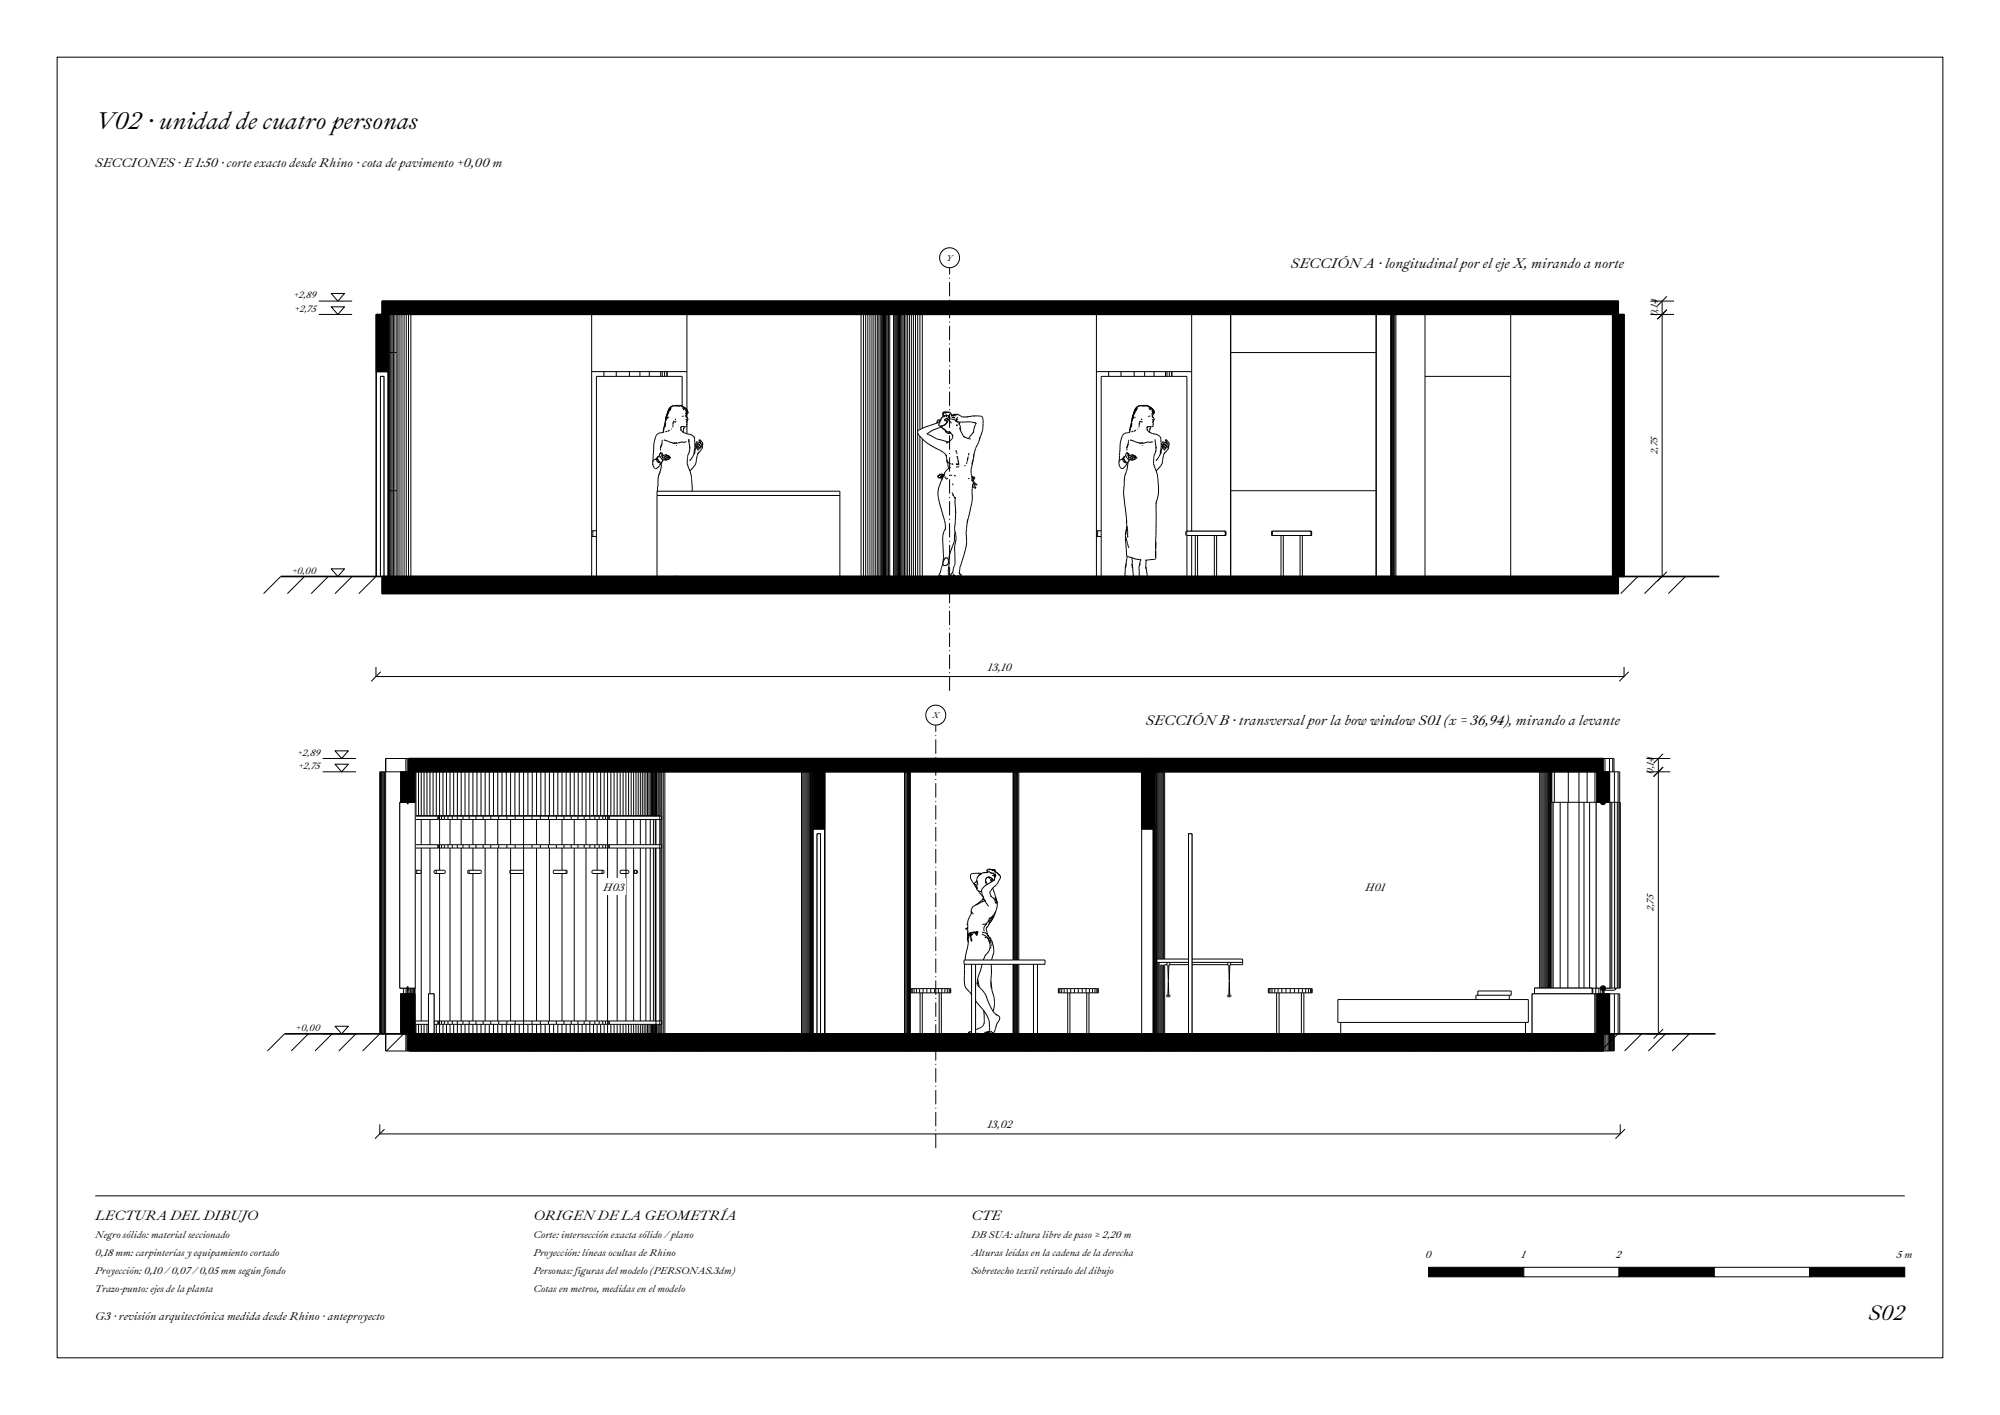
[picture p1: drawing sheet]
<svg xmlns="http://www.w3.org/2000/svg" width="420mm" height="297mm" viewBox="0 0 420 297" stroke-linecap="round" stroke-linejoin="round" font-family="sans-serif">
<defs><g id="words">
<text font-size="5.2" x="20" y="27">V02 · unidad de cuatro personas</text>
<text font-size="4.5" x="392.4" y="277">S02</text>
<g font-size="3">
<text x="271.1" y="56.2">SECCIÓN A · longitudinal por el eje X, mirando a norte</text>
<text x="240.6" y="152.2">SECCIÓN B · transversal por la bow window S01 (x = 36,94), mirando a levante</text>
</g>
<g font-size="2.9">
<text x="20" y="256">LECTURA DEL DIBUJO</text>
<text x="112" y="256">ORIGEN DE LA GEOMETRÍA</text>
<text x="204" y="256">CTE</text>
</g>
<text font-size="2.7" x="20" y="35">SECCIONES · E 1:50 · corte exacto desde Rhino · cota de pavimento +0,00 m</text>
<text font-size="2.4" x="20" y="277">G3 · revisión arquitectónica medida desde Rhino · anteproyecto</text>
<g font-size="2.3">
<text x="207.5" y="140.8">13,10</text>
<text x="126.7" y="187">H03</text>
<text x="286.7" y="187">H01</text>
<text x="207.3" y="236.8">13,02</text>
</g>
<g font-size="2.2">
<text x="299.4" y="264">0</text>
<text x="319.5" y="264">1</text>
<text x="339.4" y="264">2</text>
<text x="398.4" y="264">5 m</text>
</g>
<g font-size="2.1">
<text x="20" y="259.8">Negro sólido: material seccionado</text>
<text x="20" y="263.6">0,18 mm: carpinterías y equipamiento cortado</text>
<text x="112" y="259.8">Corte: intersección exacta sólido / plano</text>
<text x="112" y="263.6">Proyección: líneas ocultas de Rhino</text>
<text x="204" y="259.8">DB SUA: altura libre de paso ≥ 2,20 m</text>
<text x="204" y="263.6">Alturas leídas en la cadena de la derecha</text>
<text x="20" y="267.4">Proyección: 0,10 / 0,07 / 0,05 mm según fondo</text>
<text x="112" y="267.4">Personas: figuras del modelo (PERSONAS.3dm)</text>
<text x="204" y="267.4">Sobretecho textil retirado del dibujo</text>
<text x="20" y="271.2">Trazo-punto: ejes de la planta</text>
<text x="112" y="271.2">Cotas en metros, medidas en el modelo</text>
</g>
<g font-size="2">
<text x="61.7" y="62.6">+2,89</text>
<text x="61.9" y="65.4">+2,75</text>
<text x="348" y="66.4" transform="rotate(-90 348 66.4)">0,14</text>
<text x="348" y="95.3" transform="rotate(-90 348 95.3)">2,75</text>
<text x="61.4" y="120.4">+0,00</text>
<text x="62.5" y="158.6">+2,89</text>
<text x="62.7" y="161.4">+2,75</text>
<text x="347.2" y="162.4" transform="rotate(-90 347.2 162.4)">0,14</text>
<text x="347.2" y="191.3" transform="rotate(-90 347.2 191.3)">2,75</text>
<text x="62.2" y="216.4">+0,00</text>
</g>
<g font-size="1.8">
<text x="198.8" y="54.8">Y</text>
<text x="195.8" y="150.8">X</text>
</g>
</g></defs>
<g fill="none" stroke="#000" stroke-width=".21">
<path d="M79 74h.1M79 66h262v55h-262zM79.1 78h2.4M79.1 66v55M80.3 66v-2.8h259.6v2.8M80.4 63.2v2.8M80.5 63.2v2.8M80.7 63.2v2.8M81 63.2v2.8M81.3 63.2v2.8M81.5 66v55M81.5 74h1.8"/>
<path d="M81.6 66v55M81.6 63.2v61.4M81.8 66v55M81.9 66v55M82 63.2v2.8M82.1 66v55M82.3 66v55M82.4 63.2v2.8M82.6 66v55M82.9 63.2v2.8M82.9 66v55M83.3 66v55"/>
<path d="M83.4 63.2v2.8M83.6 66v55M84 63.2v2.8M84 66v55M84.4 66v55M84.5 63.2v2.8M84.9 66v55M85.1 63.2v2.8M85.3 66v55M85.7 63.2v2.8M85.8 66v55M86.3 63.2v61.4"/>
<path d="M124.3 78h20M124.3 66v55M126.8 78v1M129.4 78v1M132.2 78v1M134.4 78v1M136.4 78v1M138.7 78v1M139.1 78v1M139.6 78v1M140.1 78v1M144.3 66v20l.1 .2"/>
<path d="M180.8 66v55M180.9 63.2v2.8M181.3 66v55M181.4 63.2v2.8M181.8 66v55M182 63.2v2.8M182.2 66v55M182.6 63.2v2.8M182.7 66v55M183.1 66v55M183.1 63.2v2.8M183.5 66v55"/>
<path d="M183.7 63.2v2.8M183.9 66v55M184.2 63.2v2.8M184.2 66v55M184.6 66v55M184.7 63.2v2.8M184.8 66v55M185.1 66v55M185.1 63.2v2.8M185.3 66v55M185.4 66v55M185.5 63.2v2.8"/>
<path d="M185.6 66v55M185.7 66v55M185.8 63.2v61.4M185.9 66v55M186.1 66v55M186.1 63.2v2.8M186.3 66v55M186.4 63.2v2.8M186.5 66v55M186.6 63.2v2.8M186.6 66v55M186.7 63.2v2.8"/>
<path d="M186.8 63.2v61.4M187.7 63.2v61.4M187.7 63.2v2.8M187.8 63.2v2.8M187.8 66v55M187.9 63.2v2.8M188 66v55M188.1 63.2v2.8M188.2 66v55M188.4 63.2v2.8M188.4 66v55M188.6 66v55"/>
<path d="M188.7 63.2v2.8M188.8 66v55M188.9 66v55M189 63.2v2.8M189.1 66v55M189.2 66v55M189.4 63.2v61.4M189.7 66v55M189.8 63.2v2.8M189.9 66v55M190.3 66v55M190.3 63.2v2.8"/>
<path d="M190.6 66v55M190.8 63.2v2.8M191 66v55M191.4 63.2v61.4M191.8 66v55M191.9 63.2v2.8M192.3 66v55M192.5 63.2v2.8M192.7 66v24.5M193.1 63.2v2.8M193.2 66v24.2M193.7 63.2v26.7"/>
<path d="M230.3 78h20M230.3 66v55M232.8 78v1M235.4 78v1M238.2 78v1M240.4 78v1M242.4 78v1M244.7 78v1M245.1 78v1M245.6 78v1M246.1 78v1M250.3 66v55"/>
<path d="M258.4 66v55M258.4 74h30.6M258.5 66v55M289 66v55M292.1 66v55M292.2 66v55M292.3 66v55M292.4 66v55M292.6 66v55M292.7 66v55M292.9 66v55M293.1 66v55"/>
<path d="M293.3 63.2v2.8M293.4 63.2v2.8M293.8 63.2v2.8M294.4 63.2v2.8M295.2 63.2v2.8M295.8 63.2v2.8M296.5 63.2v2.8M299.3 79h18M299.3 66v55M317.3 66v55M334.6 66v-1.4h2.3v1.4M334.6 64.6v1.4"/>
<path d="M334.7 64.6v1.4M334.9 64.6v1.4M335 64.6v1.4M335.2 64.6v1.4M335.4 64.6v1.4M335.7 64.6v1.4M335.9 64.6v1.4M336.1 64.6v1.4M336.3 64.6v1.4M336.4 64.6v1.4M336.6 64.6v1.4M336.7 63.2v1.4"/>
<path d="M336.7 64.6v1.4M336.7 64.6l.1 1.4M336.8 64.6v1.4M337.6 63.2v2.8M338.4 63.2v2.8M338.6 66v55M338.8 66v55M339.1 63.2v61.4M339.5 66v58.6M339.6 63.2v2.8M339.7 66v58.6M339.8 63.2v2.8"/>
<path d="M340 66v55M340.3 66v55M340.6 66v55M340.7 66v55M340.9 66v55M341 66v55M137.1 97v.5M137.1 97.4v.1M137.1 96.8v.2M137.7 96.4l-.6 .4M137.8 96.4h-.1M137.9 96.3l-.3 .2"/>
<path d="M137.9 96.3a.68 .68 0 0 0 .5 .8 .68 .68 0 0 0 .8-.7M137.9 96.3l-.2 .1M137.9 96.2h.1M138 96.2h.1M138 96.2v.1M138 96.2v.2M138 96.1h.1M138.1 96.1l.1 .6 .3 .3M138.1 96.1l.1 .4M138.1 96.1h.1M138.1 96h.1M138.1 96v.1"/>
<path d="M138.2 95.9l-.1 .1M138.2 96.5h-.1M138.2 95.9h.1M138.2 95.9l-.3 .4M138.2 96.5h.1M138.2 95.9v.1M138.2 96.5l.1 .2M138.3 95.8l-.2 .3M138.3 96.7h.1M138.3 96.7l.2 .2M138.5 99.4l-.1 .2M138.5 95.5l-.3 .4"/>
<path d="M138.5 96.9v.1M138.5 96.9l.1 .1M138.5 97h.2M138.6 95.7l.1 .2M138.6 97h.1M138.6 99l-.4 1.4v1.2M138.6 99v.2M138.6 97.4v.2M138.7 95.2h.4v.2l-.2 .1M138.7 94.2v.4M138.7 94.1h.1M138.7 97.3l-.3 .5-.7 .6a.85 .85 0 0 1-.6-.9"/>
<path d="M138.7 97.3l-.1 .2M138.7 95.1a.55 .55 0 0 0 0 1M138.7 95.1h.1M138.8 95.1v.1M138.8 96.2l.1 .1M138.8 94.9l-.1 .2M138.8 95.1h.1M138.8 95l-.1 .1M138.8 95.1h-.1M138.8 95v.1M138.8 96.2l.2 .1M138.9 95.5h-.2"/>
<path d="M138.9 95.5h-.1M138.9 95.5h.1M138.9 97l-.2 .3M138.9 96.3h.1M139 97l-.1 .2M139 97.2l-.4 1.8M139 96.3l.2 .2M139 90.8a1.4 1.4 0 0 0-1.5 1.5l-.4 4.5M139 90.8v.1M139 93.1l-.3 1M139 96.3h.1M139 95.8l.3 .3-.3-.1z"/>
<path d="M139.1 95.7l-.1 .1M139.1 96.3v.1M139.1 92.3l-.1 .8M139.1 95.7h.1M139.1 95.7h-.2h.2M139.1 95.3l.3 .3M139.1 95.7v.1M139.2 96.4l-.2 .3M139.2 95.7h-.1M139.2 90.8h-.2M139.3 90.7v.1M139.3 90.7l-.1 .1"/>
<path d="M139.3 96.2l.1 .1M139.4 92.4h.1M139.4 90.1v.3M139.4 96.3h.1M139.4 96.3h.2M139.5 89.6l-.3 1.2M139.5 96h.1M139.5 89.4l-.2 1.3M139.5 92.4h.1M139.6 92.4h.1M139.5 89.4h.1M139.6 95.6l-.4 .1"/>
<path d="M139.6 92.4l.9 .3M139.6 95.6l.4-.1-.6 .4M139.6 89.1l-.1 .3M139.6 96.3h.1M139.6 95.9h.1M139.6 96.3l.1 .2M139.7 96.3h-.1M139.7 95.9h-.1M139.7 95.9l.6-.3-.2 .4M139.7 95.9h.1M139.7 95.5l-.1 .1M139.7 88.7h.1"/>
<path d="M139.7 88.7l-.1 .3M139.7 96.4v.1M139.7 96.5h.1M139.7 89.3l-.1 .4M139.8 96.2h.1M139.8 88.1l-.3 1.3M139.8 88.2v.1M139.8 88.8l-.2 .7M139.8 87.9v.3M139.9 96.1v.1M139.9 88l-.2 .7M139.9 96.1h.1"/>
<path d="M139.9 87.9v.1M139.9 96.1l-.1 .1M139.9 87.4l-.1 .8M140 96.4l-.3 .1M140 96.1h-.1M140 87.1l-.1 .3M140 87.1l-.1 .7v-.4M140 90.5l-.4 .1M140.1 96l.5-.2-.2 .3-.5 .4M140.1 96l-.4 .3M140.1 96h-.1M140.2 87.5l-.1 .4"/>
<path d="M140.2 87l-.2 .9M140.3 86.3h.1M140.3 86.3l-.2 .6M140.3 95.6v.2M140.4 86.1l-.4 1M140.4 86.4l-.1 .6M140.4 96.1l.4-.1a1.42 1.42 0 0 1-1.6 .5M140.5 87.5l-.1 .2M140.5 92.7v.1M140.5 92.7l1 .4M140.5 90.3l-.3 .2M140.5 90.3l-.2 .2"/>
<path d="M140.6 90.3h-.1M140.8 85.6l-.3 .4M140.8 85.6a5 5 0 0 0-.9 2.4M140.9 85.5l-.1 .1M140.9 85.5l-.6 1.1-.4 1.6M140.9 85.6l-.5 1.1M140.9 85.4l-.5 .6M140.9 85.4l-.6 .9M140.9 85.7l-.3 .6M141 90l-.1 .1M141.2 92.9h.1M141.2 85.2l-.3 .2"/>
<path d="M141.3 85.2l-.2 .1M141.3 85.2h.1M141.3 89.5v.2M141.3 89.1h.1M141.3 85.2l-.4 .3M141.3 85.2h-.1M141.3 89.1v.4M141.4 88.7l-.1 .2M141.4 88.7l-.1 .4M141.5 88.4l-.1 .3M141.5 88.4l.3 .2 .2-.2M141.5 88.4h.1"/>
<path d="M141.5 85.2h-.2M141.7 85.1l-.1 .1M141.7 85.1l-.4 .1M141.7 85.1h.1M141.7 87.9l.2 .3M141.8 85.1l-.3 .1M141.8 85.1l.3 .1M141.8 85.1v.1M141.9 85.1h.6M141.9 85.1h-.1M141.9 85.2h.9M142 93.5h.1"/>
<path d="M142 85.2h-.2M142 85.2h.1M142.1 85.1l-.1 .1M142.2 92.9h-.6M142.5 85.1h.5M142.9 85.1l.3 .2M143 89.7l-.1 .1M143 90l.1 .4M143 89.7v.6M143 89.7h.1M143 90.3l.1 .1M143 85.2h.1"/>
<path d="M143 85.1l.1 .1M143 89.6v.1M143.1 90.3v.1M143.1 85.2l.3 .1M143.1 85.2l.3 .2M143.1 85.2l.1 .1M143.1 90.4l1 .6 .8 .2 .8 .5M143.1 85.2h.1M143.2 89.5l-.2 .2M143.2 85.3l.5 .5M143.2 85.3h.1M143.2 89.5l-.1 .1"/>
<path d="M143.3 85.3v-6.3h-18v42M143.3 85.3h.1M143.3 85.3l.2 .1M143.3 85.6l.2 .2M143.4 90.6l.1 .1M143.5 85.8l.2 .3M143.5 85.4h.1M143.5 90.7h.1M143.5 90.5h.1M143.5 85.7l.2 .4M143.5 85.4l.3 .2M143.5 90.2h.1"/>
<path d="M143.5 85.4l.6 .5M143.5 90.2v.5M143.6 92.9h.1l-.4-.1-1.8 .3h.2M143.6 89.8l-.1 .4M143.6 87.3l-.4 .2M143.6 89.6h.1M143.7 89.6l-.2 .6M143.8 85.5v.1M143.8 85.6h-.1l.1 .1M143.8 85.6l.3 .4M143.8 85.6l.1 .1M143.8 85.6l.6 .6"/>
<path d="M143.9 85.7l.4 .8M143.9 85.7l.2 .2M143.9 87h.1M144 86.2l.1 .4-.1 .3M144 86.9l-.1 .1M144 85.9l.3 .5M144 87.3l.5 .7-.3 .3M144 87.3h.1M144.1 87.1l-.1 .2M144.1 87.3l.3 .5M144.1 87.3h-.1M144.1 86h.1"/>
<path d="M144.1 86.7l-.1 .2M144.1 87.3v.1M144.1 86l.2 .3M144.1 85.9l.1 .1M144.1 87.2v.1M144.1 88.8l.1-.3 .1 .5M144.1 87.2v.2M144.2 86v.2M144.2 92.7l-.4 .1M144.2 87.2l-.2 .1M144.2 87.2h.1M144.2 88h-.2"/>
<path d="M144.2 88v.1M144.2 89v.1M144.2 89.1l.1 .1M144.2 88.3h.1M144.2 88.3l.1 .1M144.2 86.9v.1M144.2 89.3l-.3 .3-.9-.1M144.3 89.2l-.1 .1M144.3 86.2v.1M144.3 86.3v.1M144.3 87v.7M144.3 89v.2"/>
<path d="M144.3 89.3v1.7M144.3 89l-.1 .1M144.3 88.3h-.1M144.3 88.4v.4M144.3 86.4l-.1 .3-.2 .2M144.3 88.4l-.1 .2M144.3 86.4l.1 .2M144.3 86.5v.1M144.3 86.3l.1 .2M144.3 86.6v.1M144.3 86.1v.1M144.3 97.4l.2 .5a6.2 6.2 0 0 1 .8 3.1l.1 2.1"/>
<path d="M144.3 86.6h.1M144.4 88.2l-.1 .2M144.4 86.2l.1 .5-.3 .5M144.4 86.5l.1 .1M144.5 86.5v.2M144.7 92.8l-.1-.6 .2 2M144.8 94.5l-.1 .3M144.8 93.9v.3M144.8 94.2v.5l-.4 1.2v1.6M144.9 93.8l-.1 .1M145 96.5l-.2 .2M145.1 96.4l-.2 .2"/>
<path d="M145.1 96.4h.1M145.7 91.7l.2 1.4-.1 1.3M145.8 94.4l-.1 .9M145.9 94.9l-.8 1.6M146.1 93.2l.8 .3 .2 .3M146.2 94l-.3 1.2M146.3 93.2l-.3 .1 .9 .7M146.4 93.5v.1M146.4 93.6l-.1 .2M146.5 94.3l.1 .2zM146.6 95.1h.1M146.6 95.1l-.1 .1"/>
<path d="M146.6 94.4v.1M146.6 94.4l.1 .1M146.6 95.1l-.3 1.2a2.74 2.74 0 0 1-1.4 2.5M146.7 95l-.2 .2M146.7 93.1l-.1 .2M146.7 93.7l.1 .2M146.8 94.1l-.7-.5v.2l.4 .5M146.8 94.1v.1M146.8 94.2h.1M146.8 94.2l.1 .1M146.8 93.9l.1 .1M146.8 92.9l.2-.2 .1 .4"/>
<path d="M146.9 94l-.1 .1M146.9 93h.1M146.9 92.3l.7 .7-.1 .3M146.9 94.8l-.3 .3M146.9 94.8l-.1 .1M146.9 93.4h.1M147 93.4v.2M147 93.6h.1M147 92.4l-.1-.1-.1 .2 .4 .6M147.1 93.7v.1M147.1 93.8l.1 .2-.2 .1M147.1 93.8h.1"/>
<path d="M147.2 93.9v.1M147.3 93.8h.1M147.3 94.3l-.4 .5M147.3 93.4l.1 .2M147.3 93.4a.82 .82 0 0 0-1.1-.5l.6 .3 .2 .3M147.3 93.4h.1M147.4 93.6h.1M147.4 93.6v.1M147.4 93.7l-.1 .1M147.5 93.8l-.2 .5M147.5 93.2l.1 .1-.1 .1M147.5 93.6v.4"/>
<path d="M147.5 93.4v.2M147.5 93.3v.1M192.7 90.8a8.9 8.9 0 0 0 4.6 3.7l1.1 .7M192.7 90.8v30.2M193.1 90.2l-.4 .2v.4M193.2 90.2h-.1M193.2 91.6v29.4M193.7 92.1v32.5M194.7 91v.1M194.7 91l.3 .2M195 91.2h.1M195 91.2l1 .5"/>
<path d="M196 91.7l.6 .3M196.6 92.1l2.6 .7M196.8 88.6l-.1 .2M196.8 88.7v.1M196.9 88.3v.1M196.9 88.6l-.2 .2M197 88.5l-.2 .1M197 100l.4-.3h.6l-.8 .6M197 88.6l-.1 .1M197 99.9l.1 .3M197 99.9v.1M197.1 88.1h.1"/>
<path d="M197.1 88.1l.1 .1M197.1 88.1l-.2 .1-.1 .4M197.1 99.8l-.1 .1M197.2 88.2h.1M197.2 88.1l.1 .1M197.2 88.9v.3l.2 .2M197.2 88.2h.3M197.2 88.9h.1M197.3 89.4h-.1M197.3 89.4h.1M197.4 89.4h.1M197.4 88.5l-.2 .4"/>
<path d="M197.4 88.5h.1M197.4 88.2l-.3 .4-3.9 1.6M197.5 89.6l.4 .2M197.6 89.6h.1M197.6 89.5l.1 .1M197.8 89.7l.4 .4M197.8 87.7l-.4 .8M197.8 89.5h-.2M197.9 99.7l-.4 .4M197.9 100h-.1M197.9 99.7h.1M197.9 99.7v.1"/>
<path d="M197.9 89.9l.4 .2M197.9 87.5l-.5 .7M197.9 99.9h.1M197.9 99.9l-.4 .4M198 99.9h.1M198 99.9h-.1M198 99.8v.1M198 99.9l.1 .1M198 99.7v.1M198 99.7h.1M198 87.1l.2 .2M198 86.8v.2"/>
<path d="M198 86.8l.1 .1M198 87.1l.1 .1M198 87v.1M198 99.6a.66 .66 0 0 0-.7 0 .66 .66 0 0 0-.3 .6 .71 .71 0 0 0 1-.3M198 99.6v.2M198 99.6h.3M198 99.7h.2M198 86.9v.1M198 87l.1 .1M198.1 87h-.1M198.1 86.9v.1M198.1 87.1v.1"/>
<path d="M198.1 87.2l.2 .1M198.1 86.9h.1M198.1 100l-.1 .3M198.2 90v.1M198.2 99.9h.1M198.2 86.6l-.2 .2M198.2 87.9h.1M198.2 100h.1M198.2 99.9l-.1 .1M198.2 90.1h.1M198.2 90.1l.1 .1M198.2 86.8l-.1 .1"/>
<path d="M198.2 86.6h.1M198.2 87.8v.1M198.2 87.3h.1M198.3 99.9h.1M198.3 86.5h-.1M198.3 99.7h.1M198.3 90l.2 .3M198.3 99.6v.1M198.3 90.1h-.1a2.29 2.29 0 0 0 1.5 .8M198.3 90.2h.1M198.3 99.6l-.1 .3M198.3 99.6l-.1 .1"/>
<path d="M198.3 87.3h.1M198.3 86.7l-.3 .4M198.3 87.4l-.4 .1M198.3 87.3l-.4 .2M198.3 86.7h.1M198.4 87.4h-.1M198.4 86.5h.3M198.4 86.6h-.2M198.4 88v.3h.2M198.4 95.2l.3 .4M198.4 86.5a.28 .28 0 0 0-.3 .1 .28 .28 0 0 0 0 .3M198.4 88h.1"/>
<path d="M198.4 87.3v.1M198.4 86.7h-.1M198.5 87.5v.1M198.5 99.6l-.2 .1M198.5 87.3l.1 .1M198.5 87.7l-.1 .1M198.5 87.3h-.2M198.5 87.3h-.1M198.5 87.3h.1M198.5 86.5h.2M198.5 89l-.5 .3-.6 .1M198.6 86.7h-.2"/>
<path d="M198.6 87.3l-.2 .1M198.6 90.3a.63 .63 0 0 0 .9 .5M198.6 87.3h.1M198.6 87.6l-.1 .1M198.6 87.3h-.1M198.6 86.7h.1M198.6 88.3h.2M198.6 87.2v.1M198.6 86.5l.2 .1M198.6 88.3h.1M198.6 90.4l.4 .3M198.6 86.6h.3"/>
<path d="M198.6 87.4l-.1 .2M198.6 88.4h-.4M198.6 87.3l.1 .1M198.6 87.4h.1M198.6 90.4h.1M198.6 87.4v.1M198.7 87.3v.1M198.7 87.4h.1M198.7 95.5h.1M198.7 95.5v.1M198.7 95.6v.2M198.7 87.3h.1"/>
<path d="M198.7 86.6l-.1 .1M198.7 95.6l.1 .2M198.7 87.3h-.1M198.7 86.6h.1M198.7 88.3v.5M198.7 87.3l-.1 .1M198.7 88.3h.1M198.7 95.6l.1 .1M198.7 88.3h-.2M198.7 88.8l-.2 .2M198.7 86.6l-.3 .1M198.7 95.8l.1 .1"/>
<path d="M198.7 87.8l-.3 .2M198.7 88.4a.31 .31 0 0 0-.3 .3 .31 .31 0 0 0 .1 .3M198.7 95.7h.1M198.7 95.7l.1 .1M198.8 87.3h-.1M198.8 95.9v.3M198.8 95.9v.2M198.8 88.3h-.2M198.8 87.8h.1M198.8 88.3h.1M198.8 87.8h.2v.2M198.8 96.2l.1 .4 .3 .5"/>
<path d="M198.9 86.6h.1M198.8 88.3l.1 .1M198.8 96.4l.1 .5M198.9 88.4l-.2 .4M198.9 96.7l.4 1.6M198.9 88.4h.1M198.9 86.6h-.1M198.9 96.9l.5 .4M198.9 86.6l-.3 .1M198.9 96.9h.1M198.9 87.3l-.2 .1M198.9 87.2l-.2-.1-.3 .2"/>
<path d="M198.9 87.6h.1M199 87.2h-.1M199 88v.1M199 87.6l.1 .1M199 88.1h.1M199 87.2h.1M199 87.6h.1M199 87.6l-.1-.2-.2-.1-.2 .4M199.1 87.2v.1M199.1 87.8l-.4 .5M199.1 87.2l-.2 .1M199.1 87.7h.1"/>
<path d="M199.1 87.2h.1M199.1 86.5l.4 .1M199.1 86.5h-.4M199.1 87.3h-.2M199.1 87.3h.1M199.1 87.6h.1M199.1 98.4l.5-.3-.9 .7-.4 .9M199.1 87.2h-.1M199.1 90.6l.5 .1M199.2 92.8l-.5 .2M199.2 86.6h.1M199.2 87.3h.1"/>
<path d="M199.2 87.3l.1 .1M199.2 87.6l.2 .2M199.2 88.2l-.1 .1a3.3 3.3 0 0 1-2.5 1.7l-2 1.1M199.2 87.6l.2 .1M199.2 87.4l-.1 .2M199.2 90.7l.3 .1M199.2 87.5l.1 .1M199.2 87.5h.1M199.3 87.5h-.1M199.3 98.3h.1M199.3 86.6h-.4M199.3 98.1v.1"/>
<path d="M199.3 88l-.3 .1M199.3 87.9v.1M199.4 87.8l-.1 .1M199.5 87.7l-.2 .2M199.5 87.7h-.1M199.5 87.7h.1M199.5 90.8l.5 .6a.96 .96 0 0 1-.4 1.1M199.5 90.8l.2 .1M199.5 92.6l-.6 .3M199.5 90.8l-.2-.1 .4 .2M199.5 86.6h.1M199.5 99.7l.5 .1"/>
<path d="M199.5 86.6l.2 .2M199.5 87.6h.2M199.5 97.3h.2M199.6 87.9l.5 .1M199.6 92.5l-.2 .1M199.6 88.4l.2 .5M199.6 86.8l.2 .2M199.7 92.5h-.1M199.7 86.8l.1 .4 .3-.1M199.7 97.3h.1M199.7 87.1h.1M199.8 87v.1"/>
<path d="M199.8 87.1l.6 .1M199.8 87.1v.1M199.8 97.4l.4 .1zM199.9 92.2h-.1M199.9 91.2l.1 .2M199.9 87.6h.1M199.9 87.3l-.1 .1M200 87.6h-.1M200 87.6h.1M200 87.6l.5 .1-.6-.1M200.1 87.6h.1M200.1 88l.8 .3"/>
<path d="M200.1 87.2l.4 .1M200.1 87.2l-.1 .1v-.1M200.2 87.3h.1M200.2 87.3l.1 .1M200.2 87a1.85 1.85 0 0 1 1.9 .5h.4M200.2 87l.8 .1M200.2 87l-.1 .1M200.2 87l-.2 .3M200.3 99.8l.4 .1M200.5 87.3h.1M200.5 87.3h.2M200.6 88.1l.2 .3"/>
<path d="M200.7 94.5l.1 .1M200.8 97.5l.7 .1M200.8 94.6l.2 .7M200.8 88l.2-.1-.1 .2M200.8 94.7v.1M200.8 88l.1 .1M200.8 88.5h.2M200.8 88.5h.1M200.8 88.4h-.1l.1 .1M200.8 88.3l.2 .1M200.8 88.2l.1 .1M200.9 97.4h.2"/>
<path d="M200.9 97.4h.1M200.9 89.2v.2M200.9 88.3h.1M200.9 88.1h.1M200.9 88.3l.1 .1M200.9 89.1l.1 .3M201 88.5h.1M201 88.5h2.8l1.2 .3-.1 .1M201 87.9l-.1 .2M201 88.5l.1 .1M201 87.6h.1M201.1 88.6l.1 .1"/>
<path d="M201.1 96.2l-.1-.4 .2 .9M201.2 96.7h.1M201.2 96.7v.1v-.1M201.2 96.8l.1 .6h-.6M201.4 88.6l.1 .3-.1 .2-.1-.3M201.4 98h-.6M201.4 89l.3 .6v.7M201.5 89.7l.1 .2M201.6 89.9l.1 .5M201.6 89.9v.1M201.6 90h.1M201.7 90.4l.7 1.2"/>
<path d="M202.5 87.5l-.1 .1M202.6 91.8l-.3-.2 1.1 .5M202.8 97.7l-.3 .1M203.1 96.9l-.1 .4M203.2 96.5l-.1 .3M203.2 87.5h-.2M203.2 96.2v.3zM203.3 95.8v.4M203.4 92.1h.5M203.4 92.1h-.1M203.5 95.1l-.1 .5M203.6 91.8l-.2 .3"/>
<path d="M203.7 92.1h.1M203.9 98.3v1.1M203.9 99.4l.2 .9M204.1 97.3l-.2 .1M204.1 87.3l-1.6 .2M204.2 96.9v.1M204.2 97l-.1 .1M204.2 96.9l-.3 1.5M204.3 96.5l-.1 .6v-.1M204.4 90.8v-.1l-.8 1.1M204.4 90.7l.1-.1-.1 .2M204.5 95.5v.1"/>
<path d="M204.5 87.3h.8a.84 .84 0 0 1 .9 .1 .84 .84 0 0 1 .3 .9v.6a6.7 6.7 0 0 1-.8 3.3M204.5 95.7l-.1 .4M204.5 95.6h.1M204.5 95.7l-.3 1.3M204.5 95.4h.1M204.5 95.5v.2M204.5 95.4v.1M204.6 87.3h-.5M205 88.8l-.6 2M205.8 91.8l-1.3 3.7M235 97v.5M235 97.4v.1"/>
<path d="M235 96.8v.2M235.1 96.8l-.1 .2M235.5 96.4l-.4 .4M235.6 96.4h-.1M235.7 96.4h-.1M235.8 96.3l-.3 .2M235.8 96.3l-.2 .2M235.8 96.3a.68 .68 0 0 0 .6 .9 .68 .68 0 0 0 .7-.8M235.8 96.3h.1M235.8 96.2l-.2 .2M235.9 96.2v.1M235.9 96.2v.2"/>
<path d="M235.9 96.2h.1M236 96.1l.4 .9M236 96.1h.1M236 96.3l.1 .2M236.1 96.5l.1 .1M236.1 96l-.1 .1M236.1 95.9v.1M236.1 96.5h.1M236.1 96h.1M236.1 95.9l-.3 .4M236.2 96.5h.1M236.2 95.9l-.1 .1"/>
<path d="M236.2 96.5v.2M236.2 95.9h.1M236.2 95.8l-.2 .3M236.2 96.7h.1M236.2 96.7l.2 .2M236.3 96.9l.1 .1M236.4 99.4l-.1 .2M236.4 95.5l-.2 .4M236.4 96.9v.1M236.4 96.9l.1 .1M236.4 97h.2M236.5 95.8h.1"/>
<path d="M236.5 97h.1M236.5 95.9h.1M236.6 97.4l-.1 .2M236.6 95.2h.4v.2l-.2 .1M236.6 94.2l.1 .4M236.6 94.1h.1M236.6 97.3v.2M236.7 95.1v.1M236.7 95.1a.43 .43 0 0 0-.4 .4 .43 .43 0 0 0 .2 .4l.2 .2M236.7 96.2l.2 .1M236.7 94.9v.2M236.7 95.1h.1"/>
<path d="M236.8 96.2l.1 .1M236.8 95.5h-.1M236.8 95.5h.1M236.8 97l-.4 .8-.7 .6a.85 .85 0 0 1-.7-.8M236.8 96.3h.1M236.9 95.7h.1zM236.9 97l-.3 1.6-.5 1.8v1.2M236.9 96.3h.1M236.9 96.3l.2 .2M236.9 90.8a1.4 1.4 0 0 0-1.5 1.5l-.4 4.5M236.9 90.8v.1M236.9 93.1l-.3 1"/>
<path d="M237 95.7l-.1 .3 .3 .1-.2-.3M237 95.7l-.1 .1M237 96.3v.1M237 92.3l-.1 .8M237 95.7h.1M237 95.3l.3 .3M237 96.5h.1M237.1 95.7l-.1 .1M237.1 95.7h-.1M237.1 96.4l-.1 .3M237.2 90.8h-.3M237.2 90.7v.1"/>
<path d="M237.2 96.2l.4 .1M237.3 90.7l-.2 .1M237.3 90l-.1 .8M237.3 90h.1M237.3 92.4h.2M237.3 90.1v.3M237.3 96.3h.1M237.3 90l-.1 .7M237.4 95.9l.1 .1zM237.4 89.6l-.1 .4M237.4 89.6v.2M237.4 95.9h.1"/>
<path d="M237.4 96.3h.1M237.4 89.4v.2M237.5 92.4h.1M237.5 92.4l1.9 .7M237.5 95.6l.4-.1-.6 .5M237.5 95.6l-.4 .1M237.5 89.2v.2M237.5 96.3h.1M237.5 89l-.1 .4M237.6 96.3l.1 .2M237.6 95.9h.1M237.6 96.3h.1"/>
<path d="M237.6 96.3h-.1M237.6 95.9h-.1M237.6 95.9l.7-.3-.3 .4M237.6 95.5l-.1 .1M237.6 88.7h.1M237.6 88.7v.3M237.6 96.4l.1 .1M237.7 96.5h.1M237.7 89.3l-.2 .4M237.7 88.1l-.2 .9M237.7 88.2v.1M237.7 88.8l-.2 .7"/>
<path d="M237.7 87.9v.3M237.8 88l-.2 .7M237.8 87.9v.1M237.8 96.1v.1M237.8 96.1h.1M237.9 87.4l-.2 .8M237.9 87.5l-.1 .2M237.9 96.4l-.2 .1M237.9 87.1v.3M237.9 87.1l-.1 .7 .1-.4M238 90.5l-.5 .1M238 96l.5-.2-.2 .3-.5 .4"/>
<path d="M238 96l-.4 .3M238 96h-.1M238.1 87.5l-.1 .4M238.1 87l-.2 .9M238.2 95.6v.2M238.3 86.1l-.4 1M238.4 86.4l-.2 .6M238.4 96.1l.3-.1a1.42 1.42 0 0 1-1.6 .5M238.4 87.5l-.1 .2M238.5 90.3l-.4 .2M238.5 90.3l-.3 .2M238.6 90.3h-.1"/>
<path d="M238.7 85.6a5 5 0 0 0-.9 2.4M238.7 85.6l-.3 .4M238.8 85.5l-.1 .1M238.8 85.5l-.1 .1a4.3 4.3 0 0 0-.9 2.6M238.8 85.6l-.5 1.1M238.8 85.4l-.4 .5-.4 1M238.8 85.4l-.5 .6M238.9 85.7l-.3 .6M239 90l-.1 .1M239.1 92.9h.1M239.2 85.2l-.4 .2M239.2 85.2h.1"/>
<path d="M239.2 85.2l-.4 .3M239.2 89.5v.2M239.2 89.5h.1M239.2 89.1h.1M239.3 85.2l-.2 .1M239.3 89.1l-.1 .4M239.3 85.2h-.1M239.3 89.1h.1M239.3 88.7v.4M239.4 88.4l.4 .2 .1-.2M239.4 88.4l-.1 .3M239.4 85.2h-.1"/>
<path d="M239.4 88.4h.1M239.6 85.1l-.1 .1M239.6 85.1l-.3 .1M239.6 85.1h.1M239.7 87.9l.1 .3M239.7 85.1l-.3 .1M239.7 85.1l.4 .1M239.8 85.1l-.1 .1M239.8 85.1h.1M239.8 85.2h.1M239.9 85.2h-.1M239.9 85.2h.1"/>
<path d="M239.9 93.5h.2M240 85.2h.8M240 85.1l-.1 .1M240.1 92.9h-.6M240.4 85.1h-.6M240.8 85.1l.4 .2M240.9 90l.1 .4M240.9 89.7v.6M240.9 89.7h.1M240.9 90.3l.1 .1M240.9 85.2h.1M240.9 85.1h-.4"/>
<path d="M240.9 85.1l.1 .1M240.9 89.6v.1M241 90.3v.1M241 90.4l1 .6a2.1 2.1 0 0 1 1.8 .9l.1 1.7-.2 1.7M241 85.2h.1M241.1 89.5l-.3 .3M241.1 85.3l.6 .5M241.1 89.5l-.1 .1M241.3 85.6l.1 .2M241.3 85.3l.1 .1M241.3 90.6l.1 .1M241.4 90.6v.1"/>
<path d="M241.4 85.8l.2 .3M241.4 90.7h.1M241.4 85.7l.2 .4M241.4 85.4l-.5-.2 .5 .2M241.4 85.4l.3 .2M241.4 90.2h.1M241.4 85.4l.7 .5M241.5 90.2l-.1 .5M241.5 90.1l-.1 .1M241.5 92.9h.1l-.4-.1-1.8 .3h.2M241.5 89.8v.3M241.6 87.3l-.4 .2"/>
<path d="M241.6 89.6h.1M241.6 89.6l-.1 .6M241.6 85.6l.1 .1M241.7 92.8h-.1M241.7 85.5l.6 .8M241.7 85.6h.1M241.7 85.6l.1 .1M241.8 85.7l.2 .2M241.8 85.7l.2 .3M241.9 86.2a.47 .47 0 0 1-.1 .8M241.9 86.8v.1M241.9 85.9l.2 .3"/>
<path d="M241.9 87.3h.1M241.9 87.3l.5 .7-.2 .3M242 87.1l-.1 .2M242 86l.2 .6M242 87.3l.3 .5M242 86h.1M242 86.7l-.1 .1M242 87.3l.1 .1M242 86l.2 .3M242 85.9l.3 .3M242.1 87.2l-.1 .2M242.1 87.2l-.1 .1"/>
<path d="M242.1 86l.1 .2M242.1 86.2a.47 .47 0 0 1-.1 .7M242.1 92.7l-.4 .1M242.1 87.2l-.2 .1M242.1 86.2l.1 .1M242.1 87.2h.1M242.1 88v.1M242.1 89a.35 .35 0 0 1 0 .5 .35 .35 0 0 1-.4 .1l-.8-.1M242.1 88.5v.6M242.2 88.3h.1M242.2 88.3v.1M242.2 86.9l-.1 .1"/>
<path d="M242.2 88.1h-.2M242.2 88.4l-.1 .2M242.2 86.4l.1 .2M242.2 86.3l.1 .2M242.2 86.6v.1M242.2 86.1l.1 .2M242.2 86.3l.2 .3M242.2 97.4l.2 .5a6.2 6.2 0 0 1 .8 3.1l.1 2.4-.5 2M242.3 86.6h.1M242.3 88.2l-.2 .6M242.3 86.3l.1 .4-.3 .5M242.3 86.3h.1"/>
<path d="M242.4 86.5v.2M242.6 92.2l.2 2M242.7 94.5l-.1 .3M242.7 93.9l.1 .3M242.8 94.2l-.1 .5-.4 1.2v1.6M242.8 93.8v.1M243 96.5l-.3 .2M243 96.4l-.2 .2M243 96.4h.1M243.4 95.8l-.4 .7M243.8 94.9l-.4 .9M244 93.2l.8 .3 .2 .3"/>
<path d="M244.1 94l-.3 1.2M244.2 93.2l-.3 .1 .6 .4M244.3 92.8h.1M244.3 93.5l.2 .2M244.4 93.6l-.2 .2M244.4 94.3l.1 .2M244.4 94.3l.2 .2M244.5 93.7l.3 .3M244.5 95.1h.1M244.5 95.1l-.1 .1M244.6 95.1l-.4 1.2a2.74 2.74 0 0 1-1.4 2.5M244.6 95l-.1 .2"/>
<path d="M244.6 93.1l-.1 .2M244.6 93.7l.2 .3M244.7 94.1l-.7-.5v.2l.4 .5M244.7 94.1v.1M244.7 94.2h.1M244.7 94.2l.1 .1M244.7 93.9l.1 .2M244.7 92.9l.3-.2v.4M244.8 94h.1M244.8 94l-.1 .1M244.8 93h.1M244.8 94.8l-.3 .3"/>
<path d="M244.9 94.8l-.2 .1M244.9 93.4v.2M244.9 93.6h.1M245 93.7v.1M245 93.6h-.1M245 93.8l.1 .2-.2 .1M245 93.8h.1M245.1 93.9v.1M245.1 93.1l-.4-.6 .1-.2 .7 .7v.3M245.2 93.8h.1M245.2 93.4l.1 .3M245.2 93.4a.82 .82 0 0 0-1.1-.5l.6 .3 .2 .4"/>
<path d="M245.2 93.4h.1M245.3 93.6h.1M245.3 93.6v.1M245.3 93.7l-.1 .1M245.3 93.7h.1M245.4 93.8v.4l-.5 .6M245.4 93.2l.1 .1-.1 .1M245.4 93.4v.6M245.5 93.3l-.1 .1M79 103h.1M81.5 103h1.8M124.3 112.6h1"/>
<path d="M124.3 111.4h1M124.5 111.4v1.2M138 104h38.4M138.2 101.6l-.2 1.5M197.1 100.2l.1 .1M197.1 100.2h.1M197.3 100.3h.1M197.4 100.2v.1M197.4 100.2l-.2 .1M197.5 100.2h-.1M197.5 100.2v.1M197.7 100.1l-.1 .1"/>
<path d="M197.8 100l.1 .1M197.8 100h.1M197.9 100.2l-.3 .2-.2-.1M197.9 100.2h-.1M197.9 100.1l-.1 .7M198 100.3a6.6 6.6 0 0 0-.4 6.4l.2 .7a9.8 9.8 0 0 1 .8 3.5M198 100.1l-.1 .1M198 118.3h.1M198 118.1l-.7 2.4M198 118l.1 .1M198.1 118.1l-.1 .1M198.1 100.1l-.2 .1"/>
<path d="M198.1 117.9v.1M198.1 118v.1M198.2 117.6l-.1 .4M198.3 117.5l-.1 .1M198.3 100l.2 .3M198.4 117.2l-.2 .4M198.5 117.2h-.1M198.5 111.1a7.3 7.3 0 0 0-.4 4.2l-.1 2.7M198.5 111.1v.1M198.5 117.1l-.1 .2M198.6 110.8l-.1 .2M198.6 110.9l-.1 .2"/>
<path d="M198.6 100.4l.2 .2M198.8 100.3l.3 .2M198.8 117.1l-.3 .1M198.8 117.1h.1M198.8 117.1l.3 .3M199.1 117.5l.1 .1M199.1 118.2l-.1 .3a.62 .62 0 0 1-1 0v-.2M199.1 118.2h.1M199.2 117.6h.1M199.2 117.6v.4M199.2 118.1l-.1 .1M199.2 118.1v.1"/>
<path d="M199.2 118h.1M199.2 118v.1M200 103.4l.1 .5M200.1 101.8h.1M200.1 103.7l.2 .5 .3 .3M200.1 101.5v.3M200.1 103.9h.1M200.5 104.4h.1M200.5 118.5l-.4 1.6M200.5 104.4v.1M200.6 104.4v.1M200.6 104.4h-.1"/>
<path d="M200.6 111.6l-.1 .3a6.9 6.9 0 0 1-.8 3.7 7.2 7.2 0 0 0-.4 3.2l-.1 1.7M200.6 104.5v.1M200.6 104.5l.1 3.3-.2 3.5a6.1 6.1 0 0 1 0 3.7v3.5M200.7 106.8v1M202.1 117.7l-.5 1.4-.1 1.3M202.9 111.7l.1 1a10.2 10.2 0 0 1-1 5M203.1 109.6v.1M203.2 109.3h.1M203.2 109l-.3 2.7M203.3 100.4l.3 .1M204 100.7l.2 .2M204.1 100.8l.1 .2"/>
<path d="M204.1 100.5v.1M204.1 100.2h.1M204.1 100.2l.5 .2M204.1 100.1a.34 .34 0 0 1 .5 0 .34 .34 0 0 1-.1 .5l-.1 .1M204.1 100.4h.1M204.1 100.5h.1M204.1 100.5l.3 .1v.4M204.1 100.6h.1M204.1 100.3v.2M204.1 100.3l.1 .2M204.2 101v.1M204.2 100.6h.1"/>
<path d="M204.2 101h.1M204.2 100.8l.1 .1zM204.2 102l-.1 3.3-.9 4.1M204.3 101.5l-.1 .5M204.3 100.8l.1 .2M204.4 101.2l.1 .1M204.4 101.2l.5 1.2a.53 .53 0 0 1-.6-.5l-.1 .1M204.4 101l.6 .6M204.5 101h.1M204.5 101.3l.4 .5M204.5 101.3v.4M204.5 101.7h.1"/>
<path d="M204.6 100.4v.1M204.6 100.4l-.3 .2M205 101.6h.1M205 101.6l.1 .1-.2 .1M230.2 111.4h1.1M230.3 112.6h1M230.5 111.4v1.2M236.1 101.6a29.8 29.8 0 0 0 .5 7.5v.4M236.4 111.6l-.1 1.7 .3 3.4M236.4 112.7l.7 2.3M236.5 118.3l-.2 .7v1.9M236.5 118.6v.1"/>
<path d="M236.5 118.5l-.1 .8M236.5 111.4h.1M236.5 111.1l-.1 .5M236.6 109.2l.2 3.6v-.3M236.6 109.5v.2M236.6 109.5h.1M236.6 116.7l.2 .1M236.7 110.4l-.3 1.8M236.7 116.7v.1M236.7 110.6l-.1 .2M236.7 116.8l-.2 1.7M236.8 116.8h.1"/>
<path d="M236.8 116.8l.5 .2M237.3 117l2.3 .5M237.3 117h.2M237.7 117l.1 2.2M237.7 118.6v-.2l.1 .3M237.7 118.4l.3 2.3-.2 .3M239.4 118.3l-.2 .7v1.4a.34 .34 0 0 0 0 .4 .34 .34 0 0 0 .3 .2h1.4l-.3-1.9M239.5 117.6v.1M239.6 117.4v.1M239.6 117.5l-.3 1.2M240.6 117.6h-.1M240.6 119.1v.1"/>
<path d="M240.6 119.2l.1 .2M240.8 117.6l-.2 1.6M242.7 114.1v.5M242.7 115.8v.2M242.7 115.3v.1M242.7 115.6v1.4M242.7 113.7v1.4M242.7 117l-.2 .4-1.9 .2M242.8 105.6v.1M242.8 105.4l-.1 11.6M242.9 105.1l-.1 .3M249.1 111.5h8.4v.9h-8.4z"/>
<path d="M249.1 111.5v.9M249.2 111.5v.9M249.3 111.5v-32.5h-18v42M249.3 112.4v8.6M249.4 111.5v.9M249.8 111.5v.9M250.9 111.5v.9M251 112.4v12.2M251.5 112.4v8.6M251.6 111.5v.9M252.4 111.5v.9M253.3 111.5v.9"/>
<path d="M254.1 111.5v.9M254.9 111.5v.9M255 112.4v8.6M255.5 112.4v8.6M255.6 111.5v.9M256.2 111.5v.9M256.7 111.5v.9M257.1 111.5v.9M257.3 111.5v.9M257.4 111.5v.9M258.4 103h30.6M267.1 111.5h8.4v.9h-8.4z"/>
<path d="M267.1 111.5v.9M267.2 111.5v.9M267.4 111.5v.9M267.8 111.5v.9M268.3 111.5v.9M268.9 111.5v.9M269 112.4v8.6M269.5 112.4v8.6M269.6 111.5v.9M270.4 111.5v.9M271.3 111.5v.9M272.1 111.5v.9"/>
<path d="M272.9 111.5v.9M273 112.4v8.6M273.5 112.4v8.6M273.6 111.5v.9M274.2 111.5v.9M274.7 111.5v.9M275.1 111.5v.9M275.3 111.5v.9M275.4 111.5v.9M79.9 121v-42h.7v42M80.3 121v3.6h259.6v-3.6M80.4 121v3.6"/>
<path d="M80.5 121v3.6M80.7 121v3.6M81 121v3.6M81.3 121v3.6M82 121v3.6M82.4 121v3.6M82.9 121v3.6M83.4 121v3.6M84 121v3.6M84.5 121v3.6M85.1 121v3.6M85.7 121v3.6"/>
<path d="M96.5 121v3.6M96.6 121v3.6M96.8 121v3.6M96.9 121v3.6M97.1 121v3.6M97.7 121v3.6M98.4 121v3.6M98.9 121v3.6M99.7 121v3.6M100.3 121v3.6M100.9 121v3.6M101.8 121v3.6"/>
<path d="M102.4 121v3.6M103.4 121v3.6M104 121v3.6M105 121v3.6M105.8 121v3.6M106.8 121v3.6M107.6 121v3.6M108.7 121v3.6M109.4 121v3.6M110.2 121v3.6M111.4 121v3.6M112.6 121v3.6"/>
<path d="M113.4 121v3.6M114.6 121v3.6M115.4 121v3.6M116.6 121v3.6M117.8 121v3.6M119.1 121v3.6M119.9 121v3.6M121.1 121v3.6M122.3 121v3.6M123.1 121v3.6M124.3 121v3.6M125.5 121v3.6"/>
<path d="M126.3 121v3.6M127.4 121v3.6M128.2 121v3.6M129.3 121v3.6M130 121v3.6M131.1 121v3.6M131.8 121v3.6M132.8 121v3.6M133.5 121v3.6M134.4 121v3.6M135 121v3.6M135.9 121v3.6"/>
<path d="M136.5 121v3.6M137.3 121v3.6M138 121v-17.9h38.4v17.9M138.1 121v3.6M138.8 121v3.6M139.1 121h.3v3.6M139.5 121v3.6M139.7 121v3.6M139.8 121v3.6M140 121v3.6M141.5 121h1.4M144.5 121v3.6"/>
<path d="M144.6 121v3.6M144.8 121v3.6M144.9 121v3.6M145 121v3.6M145.2 121v3.6M145.6 121v3.6M180.9 121v3.6M181.4 121v3.6M182 121v3.6M182.6 121v3.6M183.1 121v3.6M183.7 121v3.6"/>
<path d="M184.2 121v3.6M184.7 121v3.6M185.1 121v3.6M185.5 121v3.6M186.1 121v3.6M186.4 121v3.6M186.6 121v3.6M186.7 121v3.6M187.7 121v3.6M187.8 121v3.6M187.9 121v3.6M188.1 121v3.6"/>
<path d="M188.4 121v3.6M188.7 121v3.6M189 121v3.6M189.8 121v3.6M190.3 121v3.6M190.8 121v3.6M191.9 121v3.6M192.5 121v3.6M193.1 121v3.6M197.4 120.4l-.3 .4 .1 .2M197.5 120.9h.1M197.5 120.7l.1 .2"/>
<path d="M197.5 120.9l.3 .1M197.5 120.8v.1M197.5 120.9l-.2 .1M197.5 120.8h.1M197.6 120.9h.2M197.6 120.9h-.3M197.6 120.8l-.1 .1M197.6 120.9h.1M197.6 120.9l.2 .1M197.8 121h.5M197.9 120.9l.3 .1M198.2 121h.1"/>
<path d="M198.4 120.9l-.1 .1M199 120.9l-.5 .1M199.2 120.5l-.2 .4-.7 .1M199.6 120.7l.1 .2h.4M199.8 120.5l-.2 .2M199.8 120.8l.2 .1h.5M199.8 120.9h.1M200.1 120.2l-.3 .3M200.1 120.1v.1M200.1 120.1l-.1 .2M200.1 120.1v.2M200.1 120.2h.1"/>
<path d="M200.2 120.4v.2M200.2 120.6h.1M200.2 120.6l.1 .1M200.3 120.6v.1M200.3 120.7v.1M200.3 120.8h.1M200.3 120.8l.1 .1M200.3 120.9h.1M200.4 120.9l.7 .1M200.5 120.9h.3M200.5 120.9h-.3M200.5 120.9h.1"/>
<path d="M200.8 120.9h.7M201 120.9h.1M201.1 121h.1M201.4 120.1h.1M201.5 120.2v.3v-.1M201.5 120.9l-.4 .1M201.5 121h.1M201.5 120.9h.1M201.5 120.4h.1M201.5 120.4l.1 .1M201.5 120.4l.3 .3v.2M201.6 120.9h.1"/>
<path d="M201.6 121h.1M201.6 120.9l-.1 .1M201.7 120.9h-.1M201.7 120.6l.2 .2-.2 .1M201.7 120.9l-.1 .1M201.8 120.9h-.1M201.8 120.9h.1M202.5 121v3.6M202.6 121v3.6M202.8 121v3.6M202.9 121v3.6M203.1 121v3.6"/>
<path d="M203.7 121v3.6M204.2 121v3.6M204.7 121v3.6M205.2 121v3.6M206 121v3.6M206.9 121v3.6M207.8 121v3.6M208.4 121v3.6M209 121v3.6M209.7 121v3.6M210.4 121v3.6M211.4 121v3.6"/>
<path d="M212.1 121v3.6M212.8 121v3.6M213.9 121v3.6M214.7 121v3.6M215.4 121v3.6M216.2 121v3.6M217 121v3.6M218.2 121v3.6M219 121v3.6M219.8 121v3.6M220.6 121v3.6M221.4 121v3.6"/>
<path d="M222.6 121v3.6M223.4 121v3.6M224.3 121v3.6M225.5 121v3.6M226.3 121v3.6M227.1 121v3.6M227.9 121v3.6M228.7 121v3.6M229.5 121v3.6M230.3 121v3.6M231.1 121v3.6M231.9 121v3.6"/>
<path d="M232.7 121v3.6M233.4 121v3.6M234.2 121v3.6M234.9 121v3.6M235.7 121v3.6M236.3 120.9h.1M236.3 120.9l.7 .1M236.4 121v3.6M237.1 121v3.6M237.8 121v3.6M238.5 121v3.6M239.1 121v3.6"/>
<path d="M239.8 121v3.6M240.4 121v3.6M241 121v3.6M241.6 121v3.6M242.2 121v3.6M242.8 121v3.6M243.3 121v3.6M243.8 121v3.6M244.3 121v3.6M244.8 121v3.6M245.4 121v3.6M245.5 121v3.6"/>
<path d="M245.7 121v3.6M245.9 121v3.6M246 121v3.6M250.5 121v3.6M250.6 121v3.6M250.8 121v3.6M250.9 121v3.6M251.1 121v3.6M251.2 121v3.6M251.6 121v3.6M293.3 121v3.6M293.4 121v3.6"/>
<path d="M293.5 121v3.6M293.6 121v3.6M293.8 121v3.6M294 121v3.6M294.2 121v3.6M294.4 121v3.6M294.7 121v3.6M294.9 121v3.6M295.2 121v3.6M295.5 121v3.6M295.8 121v3.6M296.1 121v3.6"/>
<path d="M296.5 121v3.6M334.6 121v3.6M334.7 121v3.6M334.9 121v3.6M335 121v3.6M335.2 121v3.6M335.4 121v3.6M335.7 121v3.6M335.9 121v3.6M336.1 121v3.6M336.3 121v3.6M336.4 121v3.6"/>
<path d="M336.6 121v3.6M336.7 121v3.6M336.8 121v3.6M336.9 121v3.6M337 121v3.6M337.3 121v3.6M337.6 121v3.6M337.9 121v3.6M338.2 121v3.6M338.4 121v3.6M338.7 121v3.6M338.9 121v3.6"/>
<path d="M339.3 121v3.6M339.6 121v3.6M339.8 121v3.6"/>
</g>
<g fill="#fff">
<path d="M198.5 117.2a.62 .62 0 0 1 .6 .2 .62 .62 0 0 1 0 .8v.1a.55 .55 0 0 1-.5 .4 .55 .55 0 0 1-.6-.4z" fill-rule="evenodd"/>
<path d="M79.9 79h.7v42h259.3v3.6h-259.6v-3.6h-.4z" fill-rule="evenodd"/>
<path d="M197.9 87.6l1.2-.4 .1 .2-.1 .2a.23 .23 0 0 1 .2 .3 .23 .23 0 0 1-.3 .1v-.2h-.3l-.3 .2v.3l.5 .1-.2 .4-.5 .4a.71 .71 0 0 1-1.1-.1z" fill-rule="evenodd"/>
<path d="M200.8 88l.2-.1v.1l-.1 .1z" fill-rule="evenodd"/>
<path d="M80.3 63.2h259.6v2.8h1.1v55h-2.4v-55h-257.1v12h-2.4v-12h1.2z" fill-rule="evenodd"/>
<path d="M249.2 111.5h8.1v.9h-8.1z" fill-rule="evenodd"/>
<path d="M267.2 111.5h8.1v.9h-8.1z" fill-rule="evenodd"/>
</g>
<g fill="#fff" stroke="#000" stroke-width=".21">
<path d="M267.2 111.5h8.1v.9h-8.1z" fill-rule="evenodd"/>
<path d="M249.2 111.5h8.1v.9h-8.1z" fill-rule="evenodd"/>
<path d="M79.9 79h.7v42h-.7z" fill-rule="evenodd"/>
<path d="M200.8 88l.2-.1v.1l-.1 .1z" fill-rule="evenodd"/>
<path d="M197.9 87.6l1.2-.4 .1 .2-.1 .2a.23 .23 0 0 1 .2 .3 .23 .23 0 0 1-.3 .1v-.2h-.3l-.3 .2v.3l.5 .1-.2 .4-.5 .4a.71 .71 0 0 1-1.1-.1z" fill-rule="evenodd"/>
<path d="M198.5 117.2a.62 .62 0 0 1 .6 .2 .62 .62 0 0 1 0 .8v.1a.55 .55 0 0 1-.5 .4 .55 .55 0 0 1-.6-.4z" fill-rule="evenodd"/>
</g>
<g fill="#000" stroke="#000" stroke-width=".3">
<path d="M80.3 63.2h259.6v2.8h1.1v55h-2.4v-55h-257.1v12h-2.4v-12h1.2z" fill-rule="evenodd"/>
<path d="M80.3 121h259.6v3.6h-259.6z" fill-rule="evenodd"/>
</g>
<path d="M59 121h302" fill="none" stroke="#000" stroke-width=".35"/>
<g fill="none" stroke="#000" stroke-width=".21">
<path d="M59 121l-3.6 3.6M64 121l-3.6 3.6M69 121l-3.6 3.6M74 121l-3.6 3.6M79 121l-3.6 3.6M84 121l-3.6 3.6M89 121l-3.6 3.6M94 121l-3.6 3.6M99 121l-3.6 3.6M104 121l-3.6 3.6M109 121l-3.6 3.6M114 121l-3.6 3.6"/>
<path d="M119 121l-3.6 3.6M124 121l-3.6 3.6M129 121l-3.6 3.6M134 121l-3.6 3.6M139 121l-3.6 3.6M144 121l-3.6 3.6M149 121l-3.6 3.6M154 121l-3.6 3.6M159 121l-3.6 3.6M164 121l-3.6 3.6M169 121l-3.6 3.6M174 121l-3.6 3.6"/>
<path d="M179 121l-3.6 3.6M184 121l-3.6 3.6M189 121l-3.6 3.6M194 121l-3.6 3.6M199 121l-3.6 3.6M204 121l-3.6 3.6M209 121l-3.6 3.6M214 121l-3.6 3.6M219 121l-3.6 3.6M224 121l-3.6 3.6M229 121l-3.6 3.6M234 121l-3.6 3.6"/>
<path d="M239 121l-3.6 3.6M244 121l-3.6 3.6M249 121l-3.6 3.6M254 121l-3.6 3.6M259 121l-3.6 3.6M264 121l-3.6 3.6M269 121l-3.6 3.6M274 121l-3.6 3.6M279 121l-3.6 3.6M284 121l-3.6 3.6M289 121l-3.6 3.6M294 121l-3.6 3.6"/>
<path d="M299 121l-3.6 3.6M304 121l-3.6 3.6M309 121l-3.6 3.6M314 121l-3.6 3.6M319 121l-3.6 3.6M324 121l-3.6 3.6M329 121l-3.6 3.6M334 121l-3.6 3.6M339 121l-3.6 3.6M344 121l-3.6 3.6M349 121l-3.6 3.6M354 121l-3.6 3.6"/>
</g>
<path d="M199.4 145v-88.8" fill="none" stroke="#000" stroke-width=".21" stroke-dasharray="3 .7 .2 .7" stroke-linecap="butt"/>
<circle cx="199.4" cy="54.1" r="2.1" fill="#fff" stroke="#000" stroke-width=".21"/>
<path d="M346.5 66h5M346.5 63.2h5M349 63.2v57.8M350 65l-2 2M350 62.2l-2 2M350 120l-2 2M79 140v2h262v-2M346.5 121h5M80 141l-2 2M342 141l-2 2" fill="none" stroke="#000" stroke-width=".21"/>
<path d="M69.6 119.4h2.8l-1.4 1.6z" fill="#fff" stroke="#000" stroke-width=".21"/>
<path d="M67 121h7" fill="none" stroke="#000" stroke-width=".21"/>
<path d="M69.6 64.4h2.8l-1.4 1.6z" fill="#fff" stroke="#000" stroke-width=".21"/>
<path d="M67 66h7" fill="none" stroke="#000" stroke-width=".21"/>
<path d="M69.6 61.6h2.8l-1.4 1.6z" fill="#fff" stroke="#000" stroke-width=".21"/>
<g fill="none" stroke="#000" stroke-width=".21">
<path d="M67 63.2h7M81 159.2v61.4M85.2 159.2v2.8M85.5 159.2v2.8M85.8 159.2v2.8M85.9 159.2v2.8M86 159.2v2.8M86.4 159.2v2.8M87.5 159.2v2.8M89.4 159.2v2.8M91.6 159.2v2.8M93.1 159.2v2.8"/>
<path d="M94.6 159.2v2.8M96.3 159.2v2.8M98 159.2v2.8M99.7 159.2v2.8M101.5 159.2v2.8M103.4 159.2v2.8M105.2 159.2v2.8M107.1 159.2v2.8M109 159.2v2.8M110.9 159.2v12M112.8 159.2v2.8M114.7 159.2v2.8"/>
<path d="M116.5 159.2v2.8M119.3 159.2v2.8M121 159.2v2.8M122.8 159.2v2.8M125.3 159.2v2.8M126.8 159.2v2.8M129.1 159.2v2.8M130.5 159.2v2.8M131.8 159.2v2.8M133.5 159.2v2.8M134.6 159.2v2.8M135.5 159.2v2.8"/>
<path d="M136.4 159.2v2.8M137.1 159.2v2.8M137.7 159.2v2.8M138.4 159.2v2.8M138.8 159.2v2.8M139 159.2v61.4M139.2 159.2v2.8M139.6 159.2v61.4M168.4 159.2v2.8M169 159.2l.1 61.4M169.7 159.2v2.8M170.3 159.2v2.8"/>
<path d="M170.9 159.2v2.8M171.3 159.2v2.8M171.7 159.2v2.8M171.9 159.2v2.8M172 159.2v2.8M241 159.2v2.8M241.2 159.2v2.8M241.5 159.2v2.8M242 159.2v2.8M242.5 159.2l.1 61.4M243.2 159.2v2.8M243.8 159.2v2.8"/>
<path d="M244.5 159.2v2.8M323.3 159.2v2.8M324 159.2v48.2M324.7 159.2v2.8M325.3 159.2v49.4M325.9 159.2v9.2M326.5 159.2v2.8M326.8 159.2v2.8M326.9 159.2v2.8M327 159.2v2.8M327.3 159.2v2.8M328.8 159.2v2.8"/>
<path d="M330.1 159.2v2.8M332.2 159.2v2.8M334.3 159.2v2.8M336 159.2v2.8M336.6 159.2v2.8M337 159.2v8.8M338 159.2v9.2M338.7 159.2v2.8M79.8 162v55M79.9 162v55M80 162v55M80.1 162v55"/>
<path d="M80.2 162v55M80.4 162v55M80.6 162v55M80.7 162v55M81 162v-2.8h257.9v2.8M84 168.4h3.2v39h-3.2zM84.2 162l-.1 45.4M84.8 162v55M85.4 168.4v39M85.5 168.4l.3-.3v.6l-.3-.3M86 162v45.4M86.7 162v6.4"/>
<path d="M87.1 162v6.4M87.2 162v55M87.2 171.2h51.4M87.2 171.3h51.8M87.2 178h51.8M87.2 177.3h51.8M87.2 172h51.8M87.4 162v9.2M87.9 162v9.2M88.5 172v5.3M88.5 162v9.3M88.5 178v4.9"/>
<path d="M89 162v9.2M89.7 162v9.2M90.3 162v9.3M90.3 172v5.3M90.3 178v30.6M90.9 162v9.2M91.6 162v9.2M92 171.3v.7M92 177.3v.7M92.3 162v20.7M92.7 171.3v.7M92.7 177.3v.7"/>
<path d="M93 162v9.2M93.3 171.3v.7M93.3 177.3v.7M93.8 162v9.2M94.1 171.3v.7M94.1 177.3v.7M94.5 162v9.3M94.5 172v5.3M94.5 178v36.3M95 171.3v.7M95 177.3v.7M95.3 162v9.2"/>
<path d="M96 171.3v.7M96 177.3v.7M96.1 162v9.2M96.8 162v9.3M96.8 172v5.3M96.8 178v36.3M97.2 171.3v.7M97.2 177.3v.7M97.7 162v9.2M98.5 162v9.2M98.5 171.3v.7M98.5 177.3v.7"/>
<path d="M99.3 162v9.3M99.3 172v5.3M99.3 178v4.7M100 171.3v.7M100 177.3v.7M100.2 162v9.2M101 162v9.2M101.5 171.3v.7M101.5 177.3v.7M101.9 162v9.3M101.9 172v5.3M101.9 178v36.3"/>
<path d="M102.8 162v9.2M103.1 171.3v.7M103.1 177.3v.7M103.6 162v9.2M104.5 162v9.3M104.5 172v5.3M104.5 178v36.3M104.7 171.3v.7M104.7 177.3v.7M105.4 162v9.2M106.3 162v9.2M106.4 171.3v.7"/>
<path d="M106.4 177.3v.7M107.2 162v9.3M107.2 172v5.3M107.2 178v4.7M108.1 162v9.2M108.2 171.3v.7M108.2 177.3v.7M109 162v9.2M110 162v20.7M111.7 171.3v.7M111.7 177.3v.7M111.8 162v9.2"/>
<path d="M112.7 162v9.3M112.7 172v5.3M112.7 178v36.3M113.5 171.3v.7M113.5 177.3v.7M113.6 162v9.2M114.5 162v9.2M115.2 171.3v.7M115.2 177.3v.7M115.4 162v9.3M115.4 172v5.3M115.4 178v36.3"/>
<path d="M116.3 162v9.2M116.8 171.3v.7M116.8 177.3v.7M117.1 162v9.2M118 162v9.3M118 172v5.3M118 178v4.7M118.4 171.3v.7M118.4 177.3v.7M118.9 162v9.2M119.7 162v9.2M120 171.3v.7"/>
<path d="M120 177.3v.7M120.6 162v9.3M120.6 172v5.3M120.6 178v36.3M121.4 171.3v.7M121.4 177.3v.7M121.4 162v9.2M122.2 162v9.2M122.7 171.3v.7M122.7 177.3v.7M123.1 162v9.3M123.1 172v5.3"/>
<path d="M123.1 178v36.3M123.9 162v9.2M123.9 171.3v.7M123.9 177.3v.7M124.6 162v9.2M124.9 171.3v.7M124.9 177.3v.7M125.4 162v9.3M125.4 172v5.3M125.4 178v4.7M125.8 171.3v.7M125.8 177.3v.7"/>
<path d="M126.1 162v9.2M126.6 171.3v.7M126.6 177.3v.7M126.9 162v9.2M127.2 171.3v.7M127.2 177.3v.7M127.6 162v9.3M127.6 172v5.3M127.6 178v36.3M127.6 171.3v.7M127.6 177.3v.7M127.9 171.3v.7"/>
<path d="M127.9 177.3v.7M128 171.3v.7M128 177.3v.7M128.3 162v9.2M129 162v9.2M129.6 162v9.3M129.6 172v5.3M129.6 178v36.3M130.2 162v9.2M130.9 162v9.2M131.4 162v9.2M131.4 172v5.3"/>
<path d="M131.4 178v4.7M132 162v9.2M132.5 162v9.2M133.1 162v9.3M133.1 178v4.9M133.1 172v5.3M133.6 162v9.2M134 162v9.2M134.5 162v9.3M134.5 172v5.3M134.5 178v36.3M134.9 162v9.2"/>
<path d="M135.3 162v9.2M135.6 162v9.2M135.6 172v5.3M135.6 178v36.3M136 162v9.2M136.3 162v9.2M136.6 162v9.3M136.6 172v5.3M136.6 178v36.3M136.8 162v9.2M137 162v9.2M137.2 162v9.3"/>
<path d="M137.2 172v5.3M137.2 178v36.3M137.4 162v9.2M137.5 162v9.2M137.6 171.2v.1M137.6 172v5.3M137.6 178v36.3M137.6 162v9.3M137.7 162l.1 9.3M137.8 172v5.3M137.8 178l-.1 39M137.9 162v9.2"/>
<path d="M138 162v9.2M138.2 162v9.2M138.5 162l.1 58.6M138.8 162v9.3M138.8 172v5.3M138.8 178v36.3M139.3 162v55M168.3 162v58.6M168.6 162v55M168.8 162v55M169.3 162v55M169.5 162v55"/>
<path d="M169.7 162v55M169.9 162v55M170 162l.1 58.6M170.2 162v55M170.3 162l.1 58.6M170.5 162v55M170.6 162v55M170.6 162v58.6M170.7 162v55M170.8 162v55M170.8 174h2.4M173.2 162v55"/>
<path d="M173.2 170h.1M173.3 162v55M190 162v55M190.1 162v55M190.3 162v55M190.5 162v55M190.6 162v55M190.8 162v55M190.9 162v55M191 162v55M191.1 162v55M212.8 162v39.5"/>
<path d="M212.9 162v39.5M213 162v39.5M213.1 162v39.5M213.3 162v39.5M213.5 162v39.5M213.6 162v39.5M213.7 162v39.5M214 162v39.5M239.8 162v55M239.8 174h2.4M242.2 162v55M242.3 162v55"/>
<path d="M242.4 162v55M242.7 162v55M242.9 162v58.6M243 162v39.3M243.2 162v39.3M243.4 162v39.3M243.6 162v39.3M243.9 162v39.3M244.1 162v39.3M244.3 162v39.3M244.6 162v39.3M323.3 162v45.4"/>
<path d="M323.6 162v45.4M323.8 162v45.4M324.3 162v45.4M324.5 162v45.4M324.7 162v45.4M324.9 162v45.4M325 162v45.4M325.2 162v45.4M325.5 162v45.4M325.6 162v45.4M325.6 162l.1 45.4M325.7 168.4h14.5v39h-17.9v1.2"/>
<path d="M325.7 162v6.4M325.8 162v6.4M325.9 168.4v39M326.2 168.4v40.2M326.4 162v6.4M327.6 168.4v39M329.2 168.4v39M329.3 162v6.4M331.6 162v45.4M332.6 168.4v39M333.3 162v6.4M333.8 168.4v40.2"/>
<path d="M334.9 162v6.4M335.2 168.4v39M335.4 162v6.4M336 168.4v39M336.4 162v6M336.4 168h.1M336.5 168l-.3 .2v.5a1.69 1.69 0 0 0 1.5 .1h.4M336.5 168h1.5M336.8 168l.3 .4-.3 .4M337 168.8v38.2M337.5 168.8v38.2M337.5 162v6"/>
<path d="M337.6 168.8v38.2M337.7 162v6M338.1 168.4v39M338.5 168.4v39M339 162l.1 45.4M339.6 168.4v39M339.8 162v6.4M340 168.4v39M87.2 182.7h1.1l.2 .3-.2 .3h-1.1M87.3 182.7l.3 .3-.3 .3M88.5 183.1v31.2M91.2 182.8l.1-.1h2a.41 .41 0 0 1 0 .6h-2z"/>
<path d="M91.5 182.7a.41 .41 0 0 1 0 .6M92.3 183.3v37.3M98.3 182.7h2.7v.5v.1h-2.7l-.1-.3zM98.4 182.7l.1 .3-.1 .3M99.3 183.3v31M107.1 182.7v.6M107.2 183.3v31M109.9 183.2v.1M109.9 182.7v.1M110 183.3l-.1 37.3M110 182.7v.6M110 182.7h-2.9v.6h2.9"/>
<path d="M116.3 182.7h2.7l.1 .5-.1 .1h-2.7zM118 183.3v31M118.9 182.7v.6M124.4 182.7h2.3a.38 .38 0 0 1 .2 .3 .38 .38 0 0 1-.3 .3h-2.2a.44 .44 0 0 1 0-.6zM125.4 183.3v31M126.6 182.7a.44 .44 0 0 0 0 .6M130.3 182.8l.1-.1h1.5a.37 .37 0 0 1 .2 .3 .37 .37 0 0 1-.2 .3h-1.5l-.1-.1zM131.4 183.3v31M131.7 182.7a.37 .37 0 0 0-.3 .3 .37 .37 0 0 0 .3 .3M133.1 183.1v31.2M133.4 182.7l-.2 .3 .2 .3M133.5 182.7l.2 .3-.2 .3"/>
<path d="M173.2 199h.1M203.2 194.1h.1M203.2 194.8v1.3M203.2 194.6l-.4 .5 .4-.3M203.2 195.9l.1 .6-.1-.2M203.2 193.9l-.1 .1 .1 .1M203.2 194.1l.1 .2M203.3 194.1h-.1M203.3 194.3l-.1 .5M203.3 197v.5M203.3 195.5v1.5M203.3 196.7v.3"/>
<path d="M203.3 197.5l-.6 4M203.3 197.5l.1 .1M203.4 197.4v.1M203.5 196l.1 .2M203.5 196.4l-.2 .6M203.6 195.9l-.1 .2v-.2M203.8 196.5v.2M203.8 196.7l.2 .9v-.4M203.8 196.4v.3M203.9 196l.1 .1M203.9 196.3l.2 1M203.9 195.9h-.1a1.51 1.51 0 0 0-.4 1.9"/>
<path d="M203.9 196.2h.1M203.9 196l-.1 .3M203.9 196.2v.1M204 195.9h.1M204 191.2v.2M204 195.8v.1M204 191.4v.2v-.1M204 196.1h.1M204 190.9v.2M204 191.7l-.3 .6a2.52 2.52 0 0 0-.5 1.8M204 191.4v.1M204 196.1l-.1 .1"/>
<path d="M204 191.7l.1 .1M204 191.5v.2M204 195.9l-.5 .2M204.1 196.1h-.1M204.1 196.1l-.3 .2-.3-.1M204.1 196.1h.1M204.1 191.5l.1 .2M204.2 196l-.1 .1M204.2 191.7v.1M204.2 191.7h.1M204.2 191.5v.1M204.2 195.9l-.1 .1"/>
<path d="M204.2 191.4h.1M204.2 196.1h.1M204.2 196v.1M204.3 196l-.1 .1M204.3 195.7l-.7 .1-.2 .4 .4 .2 .4-.3M204.3 191.7v.2M204.4 195.8l.1 .1M204.5 195.9h.1M204.5 195.7h-.3M204.5 195.7h.3M204.6 195.6v.1M204.7 195.8v.1"/>
<path d="M204.7 195.9h.1M204.7 185.6l.4 .2M204.7 185.6l.2 .1M204.7 195.9l.3 .3M204.8 195.8h.1M204.8 195.8l.3 .2M205 185.8l-.1 .2 .4 .5M205 185.7v.1M205 185.8h.1M205 183.3l-.9 .1a.83 .83 0 0 0-.1 1.4l1.1 1.7M205 196.2h.1M205 186.2l.2 .3"/>
<path d="M205.1 196.3h-.1M205.1 184.9v.1M205.1 184.9l-.5 .5 .1 .2M205.1 186.4l.1 .1zM205.1 184.8l.2 .4M205.1 184.8l.1 .1M205.1 184.8v.1M205.1 186l.1 .3M205.1 186h.1M205.1 186.4a.74 .74 0 0 0 1 .8h.1M205.1 185.7v.3M205.2 196.3h.1"/>
<path d="M205.2 196.3h-.2M205.2 196.2v.1M205.2 185.1v.2M205.2 185.2l.2 .5-.1-.1M205.2 185.2v.1M205.3 195.5v.1l-.5 .2M205.3 195.5v.1M205.3 195.6l-.3 .7M205.3 195.6h.1M205.3 195.5l-.8 .2M205.3 195.5v.3M205.3 195.8l-.1 .5"/>
<path d="M205.3 195.8h.1M205.4 183.3l.8 .1M205.4 189.7l-.2 .2M205.4 187l1.2 1.4-.2 .3M205.6 183.6l-.4 .7-.1 .5M205.7 189.6a2.22 2.22 0 0 0-1.7 1.2v.6M205.7 183.6l-.3 .4M205.7 183.6h-.1M205.7 187.3v.1M205.7 183.3h-.7M205.9 183.5h-.1M205.9 189.4l-.3 .2"/>
<path d="M205.9 183.5l-.1 .1M206 183.5l-.3 .2M206 183.4l-.3 .2M206 189.3h-.1M206.1 183.4h-.1M206.2 189.2v.1M206.2 196.1l.2 .1M206.3 195.7l.4 .1M206.3 196.1l.1 .1M206.4 196.2l.8 .5M206.5 183.2l-.5 .3M206.5 183.2h.1"/>
<path d="M206.5 188.8l.1-.1-.3 .3M206.6 188.4h.1M206.6 188.5l.3 .6-.1-.2M206.6 188.5l-.1 .2 .1-.1M206.6 188.5l-1.7 1.5M206.7 189.1l.1-.1-1.1 .6M206.7 186h.1M206.8 195.7l.1 .2M206.8 196.7l.3 .2M206.8 195.8l.2 .1M206.8 183.2h-.3M206.9 189.1l.7 1.1"/>
<path d="M207 184.8l.1 .3M207 184.5h.1M207 195.9h.1M207 194l-.2 .1M207 194l-.1 .2a1.08 1.08 0 0 0-.2 1.3M207 184.5v.1M207 185l.1 .3zM207 185.1l.1 .1M207.1 185.1l-.1 .2M207.1 185.2h.1M207.1 185.2l.1 .5M207.1 195.9h.1"/>
<path d="M207.1 193.9h.1M207.1 195.9l.5 .6M207.1 193.9l-.8 .1M207.1 193.8v.1M207.2 196h.1M207.2 193.7l-.1 .1M207.2 184.3l-.2 .3v.4M207.2 184.3h.1M207.2 184.4l-.2 .1M207.2 196.7h.1M207.2 196.7l.5 .8M207.2 196.7l.5 .6 .2 .8"/>
<path d="M207.2 185.6l.1 .1M207.2 183.1l-.7 .1M207.3 182.8h.1M207.3 182.8v.1M207.3 184.2l-.2 .1M207.3 184.2h.1M207.3 196.2l.3 .3M207.3 194h-.3M207.3 182.9h.1M207.3 194.6l-.1 .1M207.3 183.1l-.2 .1M207.3 184.2v.1"/>
<path d="M207.3 182.9l.2 .3h-.2M207.4 196.3l.4 .4M207.4 184.2h.1M207.4 183l-.4 .2M207.4 183h.1M207.4 196.7l.2 .4M207.4 183.1v.1M207.5 185.5h-.2M207.5 182.9l.2 .1M207.5 184.2h-.1M207.5 182.5l-.3 .2M207.5 182.5h.1"/>
<path d="M207.5 184.1l-.3 .2M207.5 184.1l-.2 .1M207.5 184.2h.1M207.5 184.1l.4 .3M207.5 193.5h.1M207.5 184.1v.1M207.6 193.5l-.5 .4M207.6 193.5h.1M207.6 184.1h-.1M207.6 196.5l-.1-.1 .1 .2M207.6 196.5h.1M207.6 185.4v.1"/>
<path d="M207.6 194l.1-.1-.2 .5a.82 .82 0 0 0-.2 1.2v.5l-.1-.1M207.6 184.2h.1M207.6 182.6l-.1 .1M207.6 197.5a2.38 2.38 0 0 1-.7 3M207.7 184.1h.2M207.7 183l.2 .1M207.7 184.2h-.1M207.7 193.4h-.1M207.7 193.4h.1M207.7 184.1h-.1M207.7 184.1h.1M207.7 182.6h.1"/>
<path d="M207.7 193.3v.1M207.8 184.3h.1M207.8 182.8v.2M207.8 193.7h.1M207.8 196.8h.1M207.8 193.7l-.1 .2M207.8 196.7l.1 .2M207.9 193.3h.1M207.9 193.7l-.2 .1M207.9 187.2l-.1 .1M207.9 193.7h.1M207.9 196.9l-.1-.2 .1 .2"/>
<path d="M207.9 196.9v.1M207.9 196.9a1.42 1.42 0 0 1 .3 1.7M207.9 196.9l.1 .1zM207.9 183.1h.1M207.9 193.3l-.1 .2M207.9 197v.9M207.9 196.9l.1 .2M207.9 184.1l.3 .2M207.9 182.5h.1M207.9 183.1l.2 .1M207.9 183.1l.4 .2M207.9 184.1l.1 .1"/>
<path d="M207.9 193.2v.1M207.9 182.5h-.4M208 184.5v.1M208 193.2l-.2 .1M208 182.5l-.2 .1M208 182.5h-.1M208 192.6l-.2 .2M208 192.6l-.5 .7 .2 .1M208 184.2l.2 .1M208 184.6h.1M208 193.5l-.2 .2M208 184.6l.1 .2"/>
<path d="M208 184.2h.1M208.1 184.6h-.1M208.1 184.7v.1zM208.1 193.4h.1M208.1 188.1h.1M208.1 188.1l.1 .1M208.1 182.5h-.4M208.1 182.5l.4 .1-.5-.1M208.1 185.2l-.4 .2a2.47 2.47 0 0 0-1.6 1.6l.5 1.5M208.1 184.8l.1 .2M208.1 198.7l-.2 .3M208.1 182.5l.3 .1"/>
<path d="M208.1 182.5h-.1M208.1 183.2h.1M208.1 184.8l.2 .2M208.1 184.9h.1M208.2 188.2h.1M208.2 185h.1M208.2 185l-.1 .1M208.2 188.2l.6 .6 .3 .7M208.2 184.3l.1 .2M208.2 183.2v.1M208.2 183.2l.1 .1M208.2 184.4l.2 .1"/>
<path d="M208.3 197.6l.3 1.1a3.9 3.9 0 0 1-.3 2.7v.1M208.3 182.6h.1M208.3 184.4l.1 .1M208.3 183.3h.2M208.3 192.5l-.3 .7M208.3 192.5v.1M208.3 184.5h.1M208.3 182.6l.3 .1zM208.3 184.5l.1 .2M208.4 184.5v.3M208.4 182.6h.1M208.4 183.3h.1"/>
<path d="M208.4 184.6h.1M208.4 182.6l.3 .1M208.4 182.6h.2M208.4 184.9v.1M208.4 185l-.5 .3M208.4 184.9h.1M208.4 184.8v.1M208.5 183.3h.1M208.5 186.4l.7 2.5M208.5 192.2l-.8 .7M208.5 183.3h-.1M208.5 182.6h-.1"/>
<path d="M208.5 192.2l-.2 .3M208.5 183.4h.1M208.5 183h.1M208.5 182.6h.4l.2 .5h.2l.6 .7M208.5 183.7h.1M208.6 183.8v.1M208.6 182.6h.2M208.6 182.6h.1M208.6 182.6l.3 .1M208.6 188.5l.4 .1M208.7 182.6h.1M208.7 183.3h-.2"/>
<path d="M208.7 183.3l-.1 .1M208.7 183.5l.1 .1M208.7 183.3h.1M208.7 192.2l-.6 1.2M208.7 184.5l.1 .2M208.7 182.6h-.3M208.8 182.6h.1h-.1M208.8 184.8h.1M208.8 184.8l-.4 .2M208.8 183.3h-.1M208.8 183.6l-.4 .2 .1-.1M208.8 184.4v.2z"/>
<path d="M208.8 183.2l-.1 .1M208.8 182.6h.1M208.8 182.6h-.2M208.8 182.7l.1 .3M208.8 184.4h.1M208.9 183v.1M208.9 184l.1 .2M208.9 183.8h.1M209 183.6h-.1M209 183.3h.1M209 188.6l.1 .2M209 183.6h-.2"/>
<path d="M209 189.3h.1M209 183.6l.1 .1M209 189.4h.1M209 182.7h.1M209 189.4l.2 .2zM209 182.7l.1 .1M209.1 188.3v.3M209.1 182.8v.2M209.1 183.1h.1M209.1 183.9l-.4-.1 .2 .3M209.1 183.7l-.1 .3h-.1M209.1 183.7h-.4"/>
<path d="M209.1 183.7l-.3 1.1M209.1 188.5l.3 1.2M209.1 188.8h.1M209.1 191.2l-.4 1.2-.7 1.1M209.1 183.6v.1M209.1 188.7v.2M209.1 188.9l.1 .2M209.1 188.8l.1 .1M209.1 188.9h.1M209.1 188.9l.1 .2v-.2M209.2 188.9l.2 .7-.2-.7M209.2 188.9v.1"/>
<path d="M209.2 189.1l.1 .1M209.2 189.1a3.1 3.1 0 0 1-.7 3.1M209.3 183.2l.7 .5M209.7 183.6l.2 .1M210 183.7l.1 .4a4.9 4.9 0 0 1-1.8 2.5l-.5 .6 .4 1M81 217v3.6h257.9v-3.6M85.2 217v3.6M85.3 207.4v1.2M85.5 207.4v13.2M85.5 207.4l.3-.3v.6l-.2-.1M85.5 207.4l.1 .2M85.6 217v3.6"/>
<path d="M85.6 207.6v1M85.7 217v3.6M85.8 217v3.6M85.9 207.4v1.2M85.9 217v3.6M86 208.6v8.4M86.1 207.4v1.2M86.2 207.4v1.2M86.4 217v3.6M86.5 207.4v1.2M86.7 207.4v9.6M86.9 207.4v1.2"/>
<path d="M86.9 217v3.6M87 207.4v1.2M87.1 207.4v1.2M87.1 208.6v8.4M87.2 208.6h-3v8.4M87.2 215h2.8M87.2 214.3h2.8M87.4 215v2M87.5 217v3.6M87.9 215v2M88.2 217v3.6M88.5 215v2"/>
<path d="M88.8 217v3.6M89 215v2M89.4 217v3.6M89.7 215v2M90 217v-8.4h1.2v8.4M90.1 217v3.6M90.8 217v3.6M91.2 215h47.8M91.2 214.3h47.8M91.5 217v3.6M91.6 215v2M92 214.3v.7"/>
<path d="M92.7 214.3v.7M93 215v2M93.1 217v3.6M93.3 214.3v.7M93.8 215v2M93.8 217v3.6M94.1 214.3v.7M94.5 215v2M94.6 217v3.6M95 214.3v.7M95.3 215v2M95.4 217v3.6"/>
<path d="M96 214.3v.7M96.1 215v2M96.3 217v3.6M96.8 215v2M97.1 217v3.6M97.2 214.3v.7M97.7 215v2M98 217v3.6M98.5 215v2M98.5 214.3v.7M98.8 217v3.6M99.3 215v2"/>
<path d="M99.7 217v3.6M100 214.3v.7M100.2 215v2M100.6 217v3.6M101 215v2M101.5 214.3v.7M101.5 217v3.6M101.9 215v2M102.5 217v3.6M102.8 215v2M103.1 214.3v.7M103.4 217v3.6"/>
<path d="M103.6 215v2M104.3 217v3.6M104.5 215v2M104.7 214.3v.7M105.2 217v3.6M105.4 215v2M106.2 217v3.6M106.3 215v2M106.4 214.3v.7M107.1 217v3.6M107.2 215v2M108 217v3.6"/>
<path d="M108.1 215v2M108.2 214.3v.7M109 217v3.6M109 215v2M110.9 215v5.6M111.7 214.3v.7M111.8 215v2M111.8 217v3.6M112.7 215v2M112.8 217v3.6M113.5 214.3v.7M113.6 215v2"/>
<path d="M113.7 217v3.6M114.5 215v2M114.7 217v3.6M115.2 214.3v.7M115.4 215v2M115.6 217v3.6M116.3 215v2M116.5 217v3.6M116.8 214.3v.7M117.1 215v2M117.5 217v3.6M118 215v2"/>
<path d="M118.4 217v3.6M118.4 214.3v.7M118.9 215v2M119.3 217v3.6M119.7 215v2M120 214.3v.7M120.2 217v3.6M120.6 215v2M121 217v3.6M121.4 214.3v.7M121.4 215v2M121.9 217v3.6"/>
<path d="M122.2 215v2M122.7 214.3v.7M122.8 217v3.6M123.1 215v2M123.6 217v3.6M123.9 214.3v2.7M124.5 217v3.6M124.6 215v2M124.9 214.3v.7M125.3 217v3.6M125.4 215v2M125.8 214.3v.7"/>
<path d="M126.1 217v3.6M126.1 215v2M126.6 214.3v.7M126.8 217v3.6M126.9 215v2M127.2 214.3v.7M127.6 215v2M127.6 214.3v.7M127.6 217v3.6M127.9 214.3v.7M128 214.3v.7M128.3 215v2"/>
<path d="M128.4 217v3.6M129 215v2M129.1 217v3.6M129.6 215v2M129.8 217v3.6M130.2 215v2M130.5 217v3.6M130.9 215v2M131.1 217v3.6M131.4 215v2M131.8 217v3.6M132 215v2"/>
<path d="M132.4 217v3.6M132.5 215v2M133 217v3.6M133.1 215v2M133.5 217v3.6M133.6 215v2M134 215v2M134.1 217v3.6M134.5 215v2M134.6 217v3.6M134.9 215v2M135.1 217v3.6"/>
<path d="M135.3 215v2M135.5 217v3.6M135.6 215v2M136 215v5.6M136.3 215v2M136.4 217v3.6M136.6 215v2M136.7 217v3.6M136.8 215v2M137 215v2M137.1 217v3.6M137.2 215v2"/>
<path d="M137.4 215v5.6M137.5 215v2M137.6 215v2M137.7 217v3.6M137.9 215v2M138 215v5.6M138.2 217v3.6M138.2 215v2M138.4 217v3.6M138.7 217v3.6M138.8 215v2M138.8 217v3.6"/>
<path d="M138.9 217v3.6M139.1 217v3.6M139.2 217v3.6M139.4 217v3.6M168.7 217v3.6M169.4 217v3.6M169.7 217v3.6M170.9 217v3.6M171.1 217v3.6M171.3 217v3.6M171.5 217v3.6M171.6 217v-42h.7v42"/>
<path d="M171.7 217v3.6M171.8 217v3.6M171.9 217v3.6M172 217v3.6M191.3 207.5h8.4v.9h-8.4zM191.3 207.5v.9M191.6 207.5v.9M192 207.5v.9M192.5 207.5v.9M193.1 207.5v.9M193.2 208.4v8.6M193.7 208.4v8.6"/>
<path d="M193.8 207.5v.9M194.6 207.5v.9M195.5 207.5v.9M196.3 207.5v.9M197.1 207.5v.9M197.2 208.4v8.6M197.7 208.4v8.6M197.8 207.5v.9M198.4 207.5v.9M198.9 207.5v.9M199.3 207.5v.9M199.6 207.5v.9"/>
<path d="M202.5 201.5h17v.9h-17zM202.6 202.4l-.1 1.1a8.7 8.7 0 0 0 .3 3.9l1.2 1.4M203.5 216.9v.1M203.5 216.9h.3M203.6 216.9h.1M203.8 216.9l-.3 .1M203.8 216.9v.1M203.8 216.9h-.1M203.8 216.9h.3M204 216.5l-.7 .2 .1 .2 .1 .1M204 216.5h.1M204 202.4v14.6"/>
<path d="M204 216.5l-.5 .1v.3M204.9 210l.2 .4a8.7 8.7 0 0 1 2.6 4l.1 1.3a.75 .75 0 0 1-.1 .8 .75 .75 0 0 1-.8 .2v.2l.6 .1M204.9 202.4v14.6M205.2 206.3l.1 .5 1.6 1.9 1.2 2.9 1 1.3M205.2 206.2v.4M205.3 205.5l.3 1.7M205.3 216.8l-.4 .1 .5 .1M205.4 205.1l-.2 1.3M206.2 202.4l-.8 2.7M206.6 212.1l.1 2.7M206.6 214.9l.1-.1a2.41 2.41 0 0 1-1.8 1.3M207 200.4l-.5 1.1"/>
<path d="M207.3 217h.1M207.4 216.9l-2.1 .1M207.4 216.7l-.4 .1v.1l.3 .1M207.4 216.7h.1M207.5 216.9h.2M207.6 216.9h.1M207.6 216.9l-.1 .1M207.6 216.6l-.4 .2 .3 .2M207.7 216.9h-.1M207.7 216.9h.1M207.7 216.6h-.1M207.8 216.6h-.2"/>
<path d="M207.8 216.5l-.4 .2M207.8 216.9h.2M207.8 217h.3M207.9 216.9h.1M207.9 216.9h-.2M207.9 216.9h-.3M208 216.9h-.1M208 216.9h.1M208 216.5l-.3 .2-.1 .2M208.1 216.9h-.2M208.1 216.9v.1M208.1 206l.1 .7"/>
<path d="M208.1 217h.1M208.1 216.9h-.1M208.1 217h.2M208.1 211.6h.1M208.1 202.4v4.6M208.2 206.7l-.1 .7M208.2 206.7l.6 3.2v1.1l-.2 1.3M208.3 216.4l-.2 .5M208.5 216.6l-.3 .4M209.1 212.9l.3 .2a.75 .75 0 0 1 .6 .5 .75 .75 0 0 1-.3 .8l-.5 1.1a1.53 1.53 0 0 1-.9 1.5h-.1M209.1 212.9l.3 .2M212.8 202.4v14.6"/>
<path d="M212.9 202.4v14.6M213 202.4v14.6M213.1 202.4v14.6M213.3 202.4v14.6M213.5 202.4v14.6M213.6 202.4v14.6M213.7 202.4v14.6M214 202.4v14.6M217 202.4v14.6M217.9 202.4v14.6M222.3 207.5h8.4v.9h-8.4zM222.3 207.5v.9"/>
<path d="M222.6 207.5v.9M223 207.5v.9M223.5 207.5v.9M224.1 207.5v.9M224.2 208.4v8.6M224.7 208.4v8.6M224.8 207.5v.9M225.6 207.5v.9M226.5 207.5v.9M227.3 207.5v.9M228.1 207.5v.9M228.2 208.4v8.6"/>
<path d="M228.7 208.4v8.6M228.8 207.5v.9M229.4 207.5v.9M229.9 207.5v.9M230.3 207.5v.9M230.6 207.5v.9M241 217v3.6M241.1 217v3.6M241.2 217v3.6M241.4 217v3.6M241.6 217v3.6M241.8 217v3.6"/>
<path d="M242 217v3.6M242.3 217v3.6M243 202v15M243.2 217v3.6M243.2 202v15M243.4 202v15M243.5 217v3.6M243.6 202.5v14.5M243.9 202.5v18.1M244.1 202.5v14.5M244.2 217v3.6M244.3 202.5v14.5"/>
<path d="M244.6 217v3.6M245.1 202l-.1 .6M245.1 208.8v.4M245.1 202.5h-.5v14.5M245.3 206h.1M245.3 205.8l-.1-3.2h.3l-.3 6.7M245.4 206l.1 3.3M245.6 202.5h4M245.6 202l.1 .6M245.6 208.8v.4M249.6 217v-42h.7v42M249.6 201.3h-6.6v.7h6.6"/>
<path d="M250.3 202.5h7.6M250.3 202h10.7M250.3 201.3h10.7v1.2h-2.5M257.9 202l-.1 .6M257.9 208.8v.4M258.1 205.8l-.1-3.2h.3l-.3 6.7M258.2 206l.1 3.3M258.2 206h.1M258.4 202l.1 .6M258.4 208.8v.4M266.4 207.5h9.2v.9h-9.2zM266.4 207.5v.9"/>
<path d="M266.7 207.5v.9M267.1 207.5v.9M267.7 207.5v.9M268.1 208.4v8.6M268.4 207.5v.9M268.6 208.4v8.6M269.2 207.5v.9M270.1 207.5v.9M271 207.5v.9M271.8 207.5v.9M272.7 207.5v.9M273.3 208.4v8.6"/>
<path d="M273.5 207.5v.9M273.8 208.4v8.6M274.2 207.5v.9M274.8 207.5v.9M275.2 207.5v.9M275.5 207.5v.9M281 209.8h40v4.8h-40zM281.6 214.6v2.4M310.4 208.9v-.9h7v.9h-7.4v.9M317 208.9v.9M320.4 214.6v2.4M322.7 208.6v8.4"/>
<path d="M323.2 207.4v1.2M323.3 217v3.6M323.6 208.6v8.4M323.7 217v3.6M324 207.4v1.2M324.1 217v3.6M324.3 208.6v8.4M324.4 217v3.6M324.7 217v3.6M324.8 207.4v1.2M324.9 208.6v8.4M325 217v3.6"/>
<path d="M325.3 208.6v8.4M325.4 217v3.6M325.7 208.6l-.1 12M325.8 207.4l.1 9.6M325.9 217v3.6M326 208.6v8.4M326.1 217v3.6M326.3 217v3.6M326.4 207.4v1.2M326.5 207.4v1.2M326.5 217v3.6M326.7 207.4l-.1 9.6"/>
<path d="M326.7 217v3.6M326.8 217v3.6M326.9 217v3.6M327 217v3.6M327.1 217v3.6M327.3 217v3.6M328.2 207.4v13.2M328.8 217v3.6M329.3 207.4v1.2M329.5 217v3.6M329.7 208.6v8.4M330.1 217v3.6"/>
<path d="M330.7 207.4v1.2M330.8 208.6v8.4M331 217v3.6M331.7 207.4v1.2M331.9 217v3.6M332 208.6v8.4M332.7 217v3.6M332.8 207.4v1.2M333 208.6v8.4M333.3 217v3.6M333.8 217v3.6M333.8 208.6v8.4"/>
<path d="M334.3 207.4v1.2M334.5 207.4v1.2M334.5 217v3.6M334.8 208.6v8.4M334.9 208.6v8.4M334.9 208.6l.1 12M335.1 207.4v1.2M335.4 208.6v12M335.8 207.4v1.2M335.8 217v3.6M336.2 207.5v1.1M336.2 217v3.6"/>
<path d="M336.4 208.6v8.4M336.5 207.8v.8M336.6 217v3.6M336.7 217v3.6M336.8 207l.3 .4-.3 .4v.8M336.8 207.8h2.2M336.9 207.8v.8M336.9 217v3.6M337 208.6v8.4M337.2 217v3.6M337.5 217v3.6M337.5 208.6v8.4"/>
<path d="M337.7 208.6l.1 12M338 208.6v12M338.1 207h-.4a1.69 1.69 0 0 0-1.5 .1 .5 .5 0 0 0 .1 .6 .5 .5 0 0 0 .5 .1M338.2 217v3.6M338.4 217v3.6M338.5 217v3.6M338.7 217v3.6M338.8 217v3.6M338.9 217v3.6M339 208.6v8.4M339 207.8h.1M339.2 207.7l.2-.3-.3 .4"/>
<path d="M339.8 208.6v8.4M340.2 207.4l-.1-45.4h-260.3v55h260.3v-8.4h-18.3v8.4"/>
<circle cx="133.4" cy="183" r=".41"/>
</g>
<g fill="#fff">
<path d="M84.2 208.6h2.9v8.4h2.9v-8.4h1.2v8.4h-.8h81.2v-42h.7v42h-.4h77.7v-42h.7v42h71.5v-8.4h13.1v8.4h.5v-8.4h2.6v8.4h-1.3v3.6h-250.8v-3.6h-1.7z" fill-rule="evenodd"/>
<path d="M84 168.4h3.2v39h-3.2z" fill-rule="evenodd"/>
<path d="M85.9 159.2h155.1v2.8v-2.8h95.6v2.8h1.4v6.4h-.9h1v39h-1a.5 .5 0 0 1-.5 .4 .5 .5 0 0 1-.5-.4h-.9v-39h.9h-.7v-6.4h-93.2v12h-2.4v-12h-66.6v12h-2.4v-12h-83.7v6.4h-2.9v-6.4h1.7z" fill-rule="evenodd"/>
<path d="M322.3 207.4h12v1.2h-12z" fill-rule="evenodd"/>
</g>
<g fill="#fff" stroke="#000" stroke-width=".21">
<path d="M90 208.6h1.2v8.4h-1.2z" fill-rule="evenodd"/>
<path d="M322.3 207.4h12v1.2h-12z" fill-rule="evenodd"/>
<path d="M321.8 208.6h13.1v8.4h-13.1z" fill-rule="evenodd"/>
<path d="M171.6 175h.7v42h-.7z" fill-rule="evenodd"/>
<path d="M249.6 175h.7v42h-.7z" fill-rule="evenodd"/>
<path d="M84 168.4h3.2v39h-3.2z" fill-rule="evenodd"/>
<path d="M335.2 168.4h2.9v39h-2.9z" fill-rule="evenodd"/>
</g>
<g fill="#000" stroke="#000" stroke-width=".3">
<path d="M85.9 159.2h155.1v2.8v-2.8h95.6v2.8h1.4v6.4h-.9a.5 .5 0 0 1-.5 .4 .5 .5 0 0 1-.5-.4h-.7v-6.4h-93.2v12h-2.4v-12h-66.6v12h-2.4v-12h-83.7v6.4h-2.9v-6.4h1.7z" fill-rule="evenodd"/>
<path d="M84.2 208.6h2.9v8.4h248.3v-8.4h2.6v8.4h-1.3v3.6h-250.8v-3.6h-1.7z" fill-rule="evenodd"/>
<circle cx="336.6" cy="207.4" r=".47"/>
</g>
<path d="M85.8 168.1l-.3 .3 .3 .3M59.8 217h300.4M85.8 207.1l-.3 .3 .3 .3" fill="none" stroke="#000" stroke-width=".35"/>
<g fill="none" stroke="#000" stroke-width=".21">
<path d="M59.8 217l-3.6 3.6M64.8 217l-3.6 3.6M69.8 217l-3.6 3.6M74.8 217l-3.6 3.6M79.8 217l-3.6 3.6M84.8 217l-3.6 3.6M89.8 217l-3.6 3.6M94.8 217l-3.6 3.6M99.8 217l-3.6 3.6M104.8 217l-3.6 3.6M109.8 217l-3.6 3.6M114.8 217l-3.6 3.6"/>
<path d="M119.8 217l-3.6 3.6M124.8 217l-3.6 3.6M129.8 217l-3.6 3.6M134.8 217l-3.6 3.6M139.8 217l-3.6 3.6M144.8 217l-3.6 3.6M149.8 217l-3.6 3.6M154.8 217l-3.6 3.6M159.8 217l-3.6 3.6M164.8 217l-3.6 3.6M169.8 217l-3.6 3.6M174.8 217l-3.6 3.6"/>
<path d="M179.8 217l-3.6 3.6M184.8 217l-3.6 3.6M189.8 217l-3.6 3.6M194.8 217l-3.6 3.6M199.8 217l-3.6 3.6M204.8 217l-3.6 3.6M209.8 217l-3.6 3.6M214.8 217l-3.6 3.6M219.8 217l-3.6 3.6M224.8 217l-3.6 3.6M229.8 217l-3.6 3.6M234.8 217l-3.6 3.6"/>
<path d="M239.8 217l-3.6 3.6M244.8 217l-3.6 3.6M249.8 217l-3.6 3.6M254.8 217l-3.6 3.6M259.8 217l-3.6 3.6M264.8 217l-3.6 3.6M269.8 217l-3.6 3.6M274.8 217l-3.6 3.6M279.8 217l-3.6 3.6M284.8 217l-3.6 3.6M289.8 217l-3.6 3.6M294.8 217l-3.6 3.6"/>
<path d="M299.8 217l-3.6 3.6M304.8 217l-3.6 3.6M309.8 217l-3.6 3.6M314.8 217l-3.6 3.6M319.8 217l-3.6 3.6M324.8 217l-3.6 3.6M329.8 217l-3.6 3.6M334.8 217l-3.6 3.6M339.8 217l-3.6 3.6M344.8 217l-3.6 3.6M349.8 217l-3.6 3.6M354.8 217l-3.6 3.6"/>
</g>
<path d="M196.5 241v-88.8" fill="none" stroke="#000" stroke-width=".21" stroke-dasharray="3 .7 .2 .7" stroke-linecap="butt"/>
<circle cx="196.5" cy="150.1" r="2.1" fill="#fff" stroke="#000" stroke-width=".21"/>
<path d="M345.7 159.2h5M348.2 159.2v57.8M349.2 158.2l-2 2M345.7 162h5M349.2 161l-2 2M345.7 217h5M349.2 216l-2 2M79.8 236v2h260.4v-2M80.8 237l-2 2M341.2 237l-2 2" fill="none" stroke="#000" stroke-width=".21"/>
<path d="M70.4 215.4h2.8l-1.4 1.6z" fill="#fff" stroke="#000" stroke-width=".21"/>
<path d="M67.8 217h7" fill="none" stroke="#000" stroke-width=".21"/>
<path d="M70.4 160.4h2.8l-1.4 1.6z" fill="#fff" stroke="#000" stroke-width=".21"/>
<path d="M67.8 162h7" fill="none" stroke="#000" stroke-width=".21"/>
<path d="M70.4 157.6h2.8l-1.4 1.6z" fill="#fff" stroke="#000" stroke-width=".21"/>
<path d="M67.8 159.2h7" fill="none" stroke="#000" stroke-width=".21"/>
<g fill="#fff">
<path d="M126.4 184.4h5.1v3.4h-5.1z" fill-rule="evenodd"/>
<path d="M286.3 184.4h5v3.4h-5z" fill-rule="evenodd"/>
</g>
<path d="M12 12h396v273h-396zM20 251h380" fill="none" stroke="#000" stroke-width=".21"/>
<path d="M300 266h20v2h-20z" fill-rule="evenodd" fill="#000" stroke="#000" stroke-width=".21"/>
<path d="M320 266h20v2h-20z" fill-rule="evenodd" fill="#fff" stroke="#000" stroke-width=".21"/>
<path d="M340 266h20v2h-20z" fill-rule="evenodd" fill="#000" stroke="#000" stroke-width=".21"/>
<path d="M360 266h20v2h-20z" fill-rule="evenodd" fill="#fff" stroke="#000" stroke-width=".21"/>
<path d="M380 266h20v2h-20z" fill-rule="evenodd" fill="#000" stroke="#000" stroke-width=".21"/>
<use href="#words"/>
</svg>
